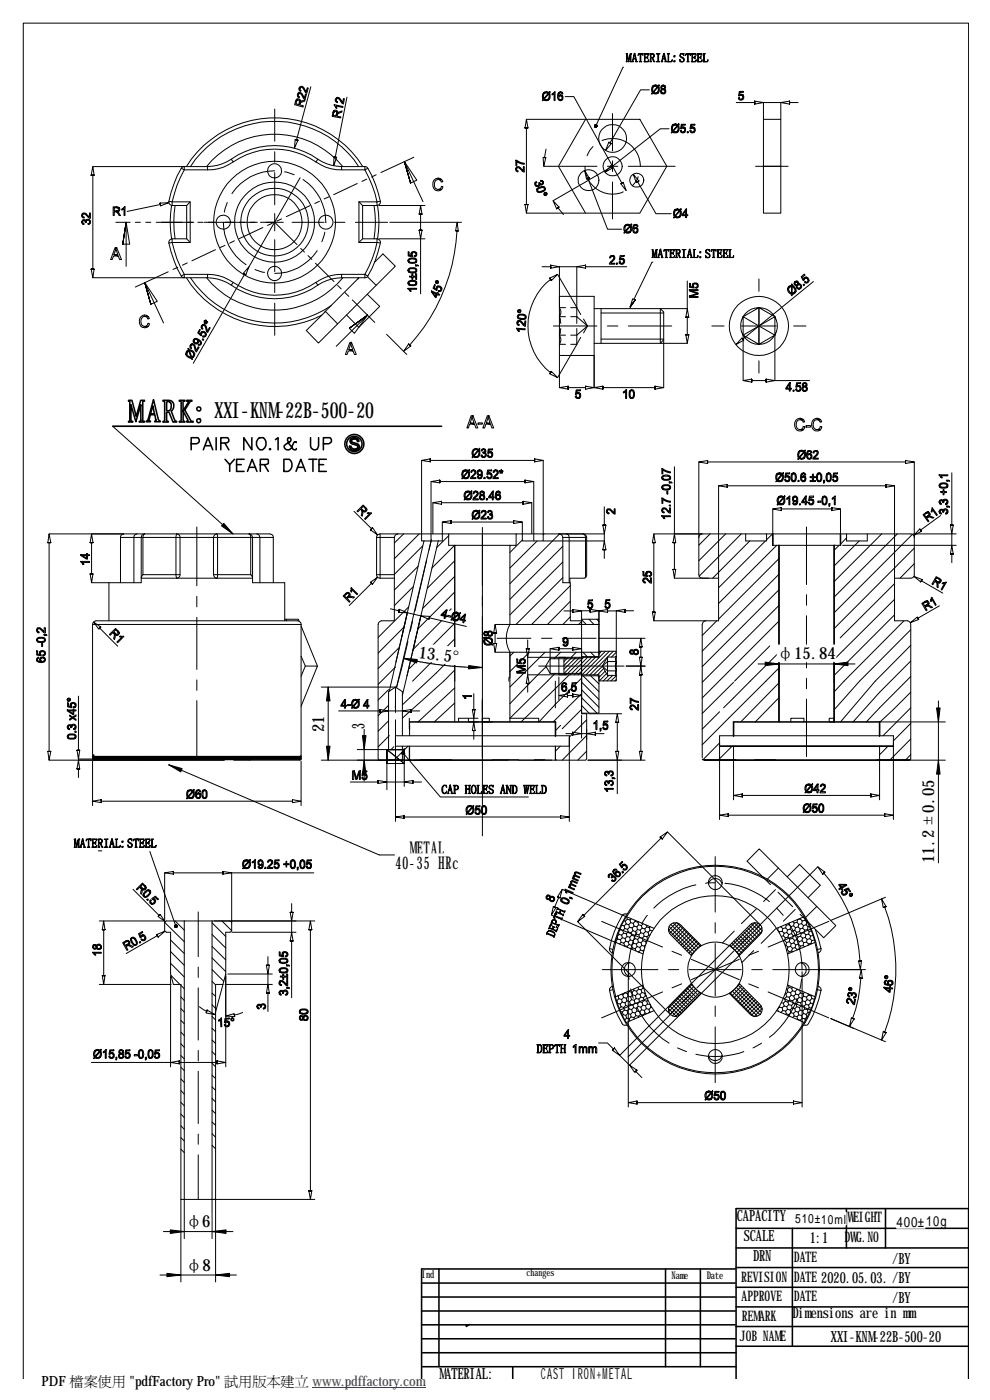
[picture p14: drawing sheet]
<svg xmlns="http://www.w3.org/2000/svg" width="297mm" height="420mm" viewBox="0 0 297 420" stroke-linecap="round" stroke-linejoin="round" font-family="sans-serif">
<defs><g id="words">
<text font-size="6.7" x="64.4" y="125.6">XXI-KNM-22B-500-20</text>
<g font-size="5.3">
<text x="109.3" y="218.7" transform="rotate(-90 109.3 218.7)">3</text>
<text x="122.9" y="256.2">METAL</text>
<text x="118.6" y="260.8">40-35 HRc</text>
</g>
<g font-size="5">
<text x="125.5" y="197.5" transform="rotate(7 125.5 197.5)">13.5°</text>
<text x="233.2" y="197.9">φ15.84</text>
<text x="97.3" y="219.7" transform="rotate(-90 97.3 219.7)">21</text>
<text x="280.3" y="259" transform="rotate(-90 280.3 259)">11.2±0.05</text>
<text x="55.7" y="368.3">φ6</text>
<text x="55.7" y="381.3">φ8</text>
</g>
<g font-size="4.6">
<text x="221.1" y="366.6">CAPACITY</text>
<text x="223.1" y="372.5">SCALE</text>
<text x="243" y="373.2">1:1</text>
<text x="225.9" y="378.4">DRN</text>
<text x="267.7" y="379.2">/BY</text>
<text x="246.4" y="385.1">2020.05.03.</text>
<text x="267.7" y="385.1">/BY</text>
<text x="237.7" y="395.5">Dimensions are in mm</text>
<text x="267.7" y="391">/BY</text>
<text x="249.3" y="402.8">XXI-KNM-22B-500-20</text>
<text x="131.7" y="413.7">MATERIAL:</text>
<text x="162.3" y="413.7">CAST IRON+METAL</text>
</g>
<g font-size="4.4">
<text x="254.3" y="366.8">WEIGHT</text>
<text x="253.4" y="372.8">DWG.NO</text>
<text x="238.2" y="378.7">DATE</text>
<text x="222.4" y="384.6">REVISION</text>
<text x="238.2" y="384.6">DATE</text>
<text x="222.5" y="390.5">APPROVE</text>
<text x="238.2" y="390.5">DATE</text>
<text x="222.6" y="396.4">REMARK</text>
<text x="222" y="402.3">JOB NAME</text>
</g>
<g font-size="4.2">
<text x="269" y="368.2">400±</text>
<text x="277.9" y="367.9">10g</text>
<text x="12.5" y="415.8">PDF 檔 &quot;pdfFactory Pro&quot; 試建</text>
<text x="25.1" y="415.8">案</text>
<text x="29.3" y="415.8">使</text>
<text x="33.6" y="415.8">用</text>
<text x="71.5" y="415.8">用 立</text>
<text x="75.7" y="415.8">版 www.pdffactory.com</text>
<text x="80" y="415.8">本</text>
</g>
<text font-size="3.9" x="238.6" y="367.1">510±</text>
<text font-size="3.8" x="246.4" y="367.2">10ml</text>
<g font-size="3.2">
<text x="126.6" y="383.6">Ind</text>
<text x="201.5" y="383.9">Name</text>
<text x="212" y="384">Date</text>
</g>
<text font-size="3" x="157.9" y="383.1">changes</text>
</g></defs>
<g fill="none" stroke="#000" stroke-width=".47">
<path d="M46.1 119.9l1.4 5.9 .6 .8h-1.7l.4-.4-.4-1.7h-1.3l-.4 1.6 .4 .5h-1.2v-.2a.72 .72 0 0 0 .6-.9zM33.8 127.9h98.7M38.6 120.1h1l1.3 4.9 1.3-4.9h1.1v.3h-.4l-.1 .2v5.5l.5 .6h-1.5l.4-.6v-4.6l-1.4 5.1-1.5-5.1v4.5l.1 .4h.4v.3h-1.2l.3-.6v-5.5l-.3-.2zM45.8 121.8l.6 2.4h-1.2zM48.9 120.1a3.1 3.1 0 0 1 2.9 .5 2.03 2.03 0 0 1-.4 2.8l.8 2.2a.76 .76 0 0 0 .8 .8v.3h-1.1l-1.2-3h-.5l-.2 .1v2.3l.5 .6h-1.6l.5-.6v-5.4l-.1-.3h-.4zM50 120.6h.8a1.68 1.68 0 0 1-.1 2.7h-.6l-.1-.2zM53.8 120.1h1.7v.3h-.5l-.1 .3v2.6l1.6-2.7v-.2h-.5v-.3h1.6v.3h-.3a2.24 2.24 0 0 0-1.2 1.6l-.6 1.1 1.5 2.7a.73 .73 0 0 0 1 .6v.3h-2v-.3h.4v-.3l-1.5-2.7v2.6l.6 .7h-1.7l.6-.6v-5.4l-.2-.3h-.4zM57.4 133.2h1.6a1.02 1.02 0 0 0 .6-1.6l-.2-.2h-2v3.6M61 135l1.4-3.6 1.4 3.6M61.6 133.8h1.6M64.9 131.4v3.6M66.3 133l2-.2a.81 .81 0 0 0 0-1.4h-2v3.6"/>
<path d="M67.5 133l1.2 2M67.5 137.8l1.4 1.6 1.5-1.6M68.9 139.4v2.1M71 139.4h1.4M73.2 137.8h-2.2v3.7h2.2M75.6 131.4v3.6l-2.4-3.6v3.6M77.8 131.4h1.2a2.21 2.21 0 0 1-.2 3.6 1.65 1.65 0 0 1-1.8-1.4 2.54 2.54 0 0 1 .8-2.2zM78.1 139.4h1.6l.6-.2 .2-.1v-1.1l-.2-.2h-2.2v3.7M79.3 139.4l1.2 2.1M81 134.6l-.2 .2 .2 .2 .2-.2M82.6 132l.8-.6v3.6M85.2 137.8h1.2a1.79 1.79 0 0 1 1 2.7l-1 1h-1.2z"/>
<path d="M88.9 132.8v-.2h-.6l-.6 1.2a1.23 1.23 0 0 1-1.2 1.3 1.23 1.23 0 0 1-1.2-1.3l1.8-1.2 .2-.8-.2-.4h-.6a1.51 1.51 0 0 0 .2 1.8l1.2 1.6 .8 .2 .2-.4M92.7 137.8h2.4M93.2 131.4v2.4a1.21 1.21 0 0 0 1.2 1.2 1.21 1.21 0 0 0 1.2-1.2v-2.4M93.9 137.8v3.7M95.7 139.4h1.4M97 133.2h1.6a1.02 1.02 0 0 0 .6-1.6l-.2-.2h-2v3.6M97.9 137.8h-2.2v3.7h2.2M105.4 131.6a1.47 1.47 0 0 1 2.3 .9h-.5a.85 .85 0 0 0-.9-.8 .85 .85 0 0 0-.8 .9l.4 .2a1.57 1.57 0 0 1 1.9 1.6l-.7 .6a1.82 1.82 0 0 1-1.8-.1l-.4-1h.4a1.01 1.01 0 0 0 1 .9 1.01 1.01 0 0 0 1-.9l-.7-.4a1.29 1.29 0 0 1-1.4-1.6zM74.3 141.5l1.3-3.7 1.5 3.7M74.8 140.3h1.9M88.8 141.5l1.5-3.7 1.4 3.7M89.2 140.3h1.9"/>
<path d="M231.9 160.2v3.5M233.7 163.7v52.9M250.3 163.7v53M252.2 160.2v3.5M122.9 216.7h43.8v4.2M27.8 227.1h62.5M28.1 226.6v1.2h62.1v-1M211.2 228.1h61.6M215.9 223.9h52.2M220.1 220.9v-4.2h43.8v4.2M220.9 374.5h69.7M220.9 368.6h69.7"/>
<path d="M237.7 368.6v35.4M254 362.7v11.8M265.7 362.7v11.8M126.5 397.6h94.1M126.5 393.4h94.1M126.5 389.3h94.1M126.5 385.1h94.1M131.7 380.8v29.4M199.7 380.8v29.4M210.1 380.8v29.4M220.6 380.8h-94.1v33.1M220.9 380.4h69.7"/>
<path d="M220.9 386.3h69.7M220.9 392.2h69.7M220.9 398.1h69.7M126.5 401.8h94.1M126.7 410.2h94.2M126.7 406h94.2M153.8 410.2v3.7M220.9 413.9v-51.2h69.7v51.2M220.9 404h69.7"/>
<circle cx="59.6" cy="126.3" r=".61"/>
<circle cx="59.6" cy="122.7" r=".6"/>
<circle cx="106.3" cy="133.2" r="2.31"/>
<circle cx="106.3" cy="133.2" r="2.86"/>
</g>
<g fill="#fff" stroke="#fff" stroke-width=".3">
<path d="M269 364.4h8.5v4.2h-8.5z" fill-rule="evenodd"/>
<path d="M162.3 409.8h27.4v4.1h-27.4z" fill-rule="evenodd"/>
<path d="M246.4 381.1h20.3v4.6h-20.3z" fill-rule="evenodd"/>
<path d="M122.9 251.7h10.4v5.3h-10.4z" fill-rule="evenodd"/>
<path d="M118.6 256.2h19v5.3h-19z" fill-rule="evenodd"/>
<path d="M104.7 216.9h5.3v1.8h-5.3z" fill-rule="evenodd"/>
<path d="M92.8 214.7h5v5h-5z" fill-rule="evenodd"/>
<path d="M126 193.1l14.9 1.8-.6 5-14.9-1.8z" fill-rule="evenodd"/>
<path d="M249.3 398.8h33.1v4.6h-33.1z" fill-rule="evenodd"/>
<path d="M55.7 364h7.5v5h-7.5z" fill-rule="evenodd"/>
<path d="M55.7 377h7.5v5h-7.5z" fill-rule="evenodd"/>
<path d="M64.4 119.8h47.9v6.7h-47.9z" fill-rule="evenodd"/>
<path d="M275.9 233.9h5v25.1h-5z" fill-rule="evenodd"/>
<path d="M233.2 193.6h17.6v5h-17.6z" fill-rule="evenodd"/>
<path d="M238.6 363.7h7.6v3.8h-7.6z" fill-rule="evenodd"/>
<path d="M246.4 363.9h7.5v3.7h-7.5z" fill-rule="evenodd"/>
</g>
<g fill="#000" stroke="#000" stroke-width=".3">
<path d="M67.1 157.1l2.8 3.1-3.4-2.4z" fill-rule="evenodd"/>
<path d="M121 197.6l4.2 .3-.2 1.1z" fill-rule="evenodd"/>
<path d="M140.6 199.7l4.1 .6-4.2 .4z" fill-rule="evenodd"/>
<path d="M229.6 198.7l4.1 .6-4.1 .5z" fill-rule="evenodd"/>
<path d="M250.3 199.3l4.1-.6v1.1z" fill-rule="evenodd"/>
<path d="M98.5 206.2l.5 4.2h-1z" fill-rule="evenodd"/>
<path d="M281 212.5h1.1l-.5 4.2z" fill-rule="evenodd"/>
<path d="M50.6 229.5l4.1 1.2-.5 .9z" fill-rule="evenodd"/>
<path d="M59.1 227.1v.7h31.1v-.7zM28.1 227.1v.7h31v-.7z" fill-rule="evenodd"/>
<path d="M98 223.9h1l-.5 4.2z" fill-rule="evenodd"/>
<path d="M108.8 220.8h1l-.5 4.2z" fill-rule="evenodd"/>
<path d="M109.3 228.1l.5 4.2h-1z" fill-rule="evenodd"/>
<path d="M281.6 228.1l.5 4.2h-1.1z" fill-rule="evenodd"/>
<path d="M51.1 369.1l4.2 .5-4.2 .6z" fill-rule="evenodd"/>
<path d="M63.6 369.6l4.2-.5v1.1z" fill-rule="evenodd"/>
<path d="M50.1 382.1l4.2 .6-4.2 .5z" fill-rule="evenodd"/>
<path d="M64.7 382.7l4.2-.6v1.1z" fill-rule="evenodd"/>
<path d="M139.7 397.8l1.4-.4-1.2 .8z" fill-rule="evenodd"/>
</g>
<g fill="none" stroke="#000" stroke-width=".3">
<path d="M187.8 16.1h.4l.4 1.8-.1 .6-.4-2zM188 16.3v2.1l.2 .1h-.4l.2-.1zM189.1 16.1l.4 .1-.4 .3-.6 2zM189.1 16.5l.2-.2v2.1l.2 .1h-.6l.2-.1zM190.3 16.1l-.2 1.4 .6 .2h-.6l-.2 .5 .2 .3h-.5zM190.3 16.1l.2-.1 .5 2.3 .3 .2h-.6l.1-.1-.1-.7-.6-.2h.6zM191.6 16.1h1.3l-1.1 .1-.4 .4zM192 16.2h.4h-.1v2.2l.3 .1h-.8l.3-.1zM192 16.2l.9-.1v.5l-.3-.4zM193.2 18.5h1l.5-.5-.1 .5zM193.2 16.1h1.3l.2 .5-.3-.4zM193.3 16.2h.8h-.6v1l.5 .1h-.5l.2 1.2h-.4z"/>
<path d="M193.5 17.2h.6l.3-.4v.9l-.2-.3zM194.9 16.1l1.3 .1 .1 .7-.2 .3h-.3l.3-.3-.1-.6zM195 16.2h.6l-.3 .1v.9h.7l-.7 .1v1.1l.2 .1h-.6l.3-.1zM195.6 17.3h.3l.6 1.2h-.4zM196.9 16.1h1.1l-.4 .1v2.2l.4 .1h-1.1l.5-.1v-2.2zM199.1 16.1l-.3 1.4 .6 .2h-.6l-.1 .7 .2 .1h-.5zM199.1 16.1l.2-.1 .7 2.5h-.6l.2-.1-.2-.7-.6-.2h.6zM200.2 18.5h1.1l.5-.5-.2 .5zM200.2 16.1h.7l-.3 .2 .1 2.2h-.3v-2.2zM202.1 18.2h.4v.4h-.4zM202.1 16.7h.4v.4h-.4zM203.9 17.9l.6 .6-.5 .1z"/>
<path d="M204.1 16.2l.8-.1-.6 .1-.1 .6 1.1 .9-.1 .7-.7 .2-.2-.1h.6l.2-.3v-.4l-.3-.3a.86 .86 0 0 1-.7-1.3zM204.5 18.5h.1M204.6 16.2h.4zM204.8 16.2l.4-.2v.7zM205.8 16.1h1.3l-1.1 .1-.3 .4zM206.2 16.2h.5h-.2v2.2l.3 .1h-.7l.2-.1zM206.2 16.2l.9-.1 .1 .5-.4-.4zM207.4 18.5h1l.5-.5-.1 .5zM207.4 16.1h1.3l.2 .5-.3-.4zM207.5 16.2h.8h-.5v1l.4 .1h-.4l.1 1.2h-.3zM207.8 17.2h.6l.2-.4v.9l-.2-.3zM209.2 18.5h1l.5-.5-.1 .5z"/>
<path d="M209.2 16.1h1.3l.1 .5-.5-.4zM209.2 16.2h.9h-.6v1l.5 .1h-.5l.2 1.2h-.4zM209.5 17.2h.6l.2-.4v.9l-.2-.4zM210.9 18.5h1.1l.5-.5-.2 .5zM210.9 16.1h.7l-.3 .1 .2 2.3h-.4v-2.3zM82.4 32.7v9.7M88.8 30l.3-.2-.3 1.4 .8 .2 .4-1.4-.1 1.5 1.1 .3-.1 .3-2.5-.7zM89.2 29.7h.5l.3 .2-.2 .8v-.5l-.3-.2-.5 .4zM89.5 27.9l.1-.1-.1 .9 .4 .3-.2 .3-.5-.4zM89.6 27.8l.4-.1 .6 .3 .7 1.3 .4-1.1 .2 .1-.4 1.6-1.3-1.7-.5-.1-.2 .3zM89.9 26.1l.3-.1-.2 .9 .3 .2-.1 .3-.5-.4zM90.1 30.6l1.4-.6-.1 .4-1.2 .4-.2 .3z"/>
<path d="M90.2 26l.7 .1 .9 1.4 .4-1.2 .3 .1-.4 1.6-.4-.2-.3-.5a1.27 1.27 0 0 0-1.2-1.1l-.2 .3zM93.3 26l-4.3 16M100 33.3l.2-.2-.2 1.5 .8 .2 .3-1.5 .2 .3-.2 1.2 1.2 .3-.1 .3-2.5-.5zM100.2 33.1h.6l.3 .2-.3 1.5 .2-1.1-.6-.3-.3 .5zM100.3 31.4l2.6 .6v.3l-2.1-.5-.1 .5zM100.7 29.6l.3-.3-.1 .9 .4 .3-.1 .3-.6-.6zM100.8 31.8l.3 .8-.4-.3zM101 29.3l.9 .1 .9 1.4 .2-1.2h.3l-.3 1.6-.5-.3-.8-1.2-.6-.1-.2 .3zM101.4 33.8l1.2-.5v.4l-.9 .3-.5 .5zM104.1 29.2l-3.5 18M157.9 35.8l.5 2.6h-.9h.9h-.9zM157.9 35.8h17.7"/>
<path d="M157.9 38.4v23M163.1 27.8h.9l-.8 .4v1.3l-.3 .1-.2-.7zM163.2 29.9h1.5a1.32 1.32 0 0 1-1.5 0zM163.2 27.7l.9-.2 .5 .3zM164 27.8h.6l.3-.4 .2 .2-.2 .6h-.3l-1.2 1.5 .4 .2h-.6l-.3 .4-.2-.2 .3-.3-.1-.2 .3-.1 1.3-1.5zM164.6 28.2l.4 .1v1.2l-.3 .4h-.7l.4-.1 .3-.5zM165.6 28.2l.6-.1-.5 .4zM166.3 27.6h.2v2.6h-.3v-2.1h-.4zM167.6 27.8h.5l-.2 .1-.3 .5v.4h.3l-.2 .3v.6l.3 .2h.7a.85 .85 0 0 1-.9 .2 .85 .85 0 0 1-.5-.7v-1zM167.6 27.8a.74 .74 0 0 1 .8-.2 .74 .74 0 0 1 .5 .6h-.3l-.3-.4zM167.7 28.6l.6-.2 .4 .3-1.1 .1zM168.1 28.7l.8 .2-.2 1h-.5l.4-.2v-.6z"/>
<path d="M169.6 29h2.6l14.4 25.9M175.7 35.8h16.3l8.1 14.1-8.1 14.1h-16.3l-8.1-14.1zM178.4 37.6l.2-.2-.2 .2 .2-.2 .2 .4zM178.4 37.6v.3v-.3l.4 .2-.4 .1zM178.4 37.9l.2 .3-.2-.3 .4-.1-.2 .4zM178.6 37.4h.3h-.3h.3l-.1 .4zM178.8 37.8l.1 .4h-.3h.3h-.3zM178.8 37.8l.3 .1-.2 .3 .2-.3-.2 .3zM178.8 37.8l.3-.2v.3v-.3v.3zM178.9 37.4l.2 .2-.2-.2 .2 .2-.3 .2zM183.8 34.1v11.2M186.8 20.2h.1"/>
<path d="M186.8 20.4l-7.9 17M194.8 27h-2.6l-9.2 15.9M195.9 25.8h.8l-.8 .4 .1 1.3-.4 .1-.1-.8zM195.9 27.9h1.6l-.6 .3h-.7zM195.9 25.8l.8-.3 .7 .3zM196.7 25.8h.7l.3-.3 .2 .1-.3 .4 .1 .2h-.3l-1.3 1.5 .4 .2h-.6l-.3 .4-.1-.1 .2-.4-.1-.2 .4-.1 1.2-1.5zM197.4 26.2l.4 .2v1l-.3 .5h-.6l.6-.6zM198.4 25.7l.8-.2 .4 .3h-.8l-.3 .4 .3 .4 .7 .1h-.2l.3 .2-1 .1-.1 .7 .5 .3h-.6a.88 .88 0 0 1 .2-1.3l-.4-.3zM199 25.8h.6l.1 .6-.2 .3-.5-.1 .4-.3-.1-.3zM199.1 26.9l.6 .2a.82 .82 0 0 1-.2 .9 .82 .82 0 0 1-.9 .2l-.2-.2h.6l.4-.3v-.6zM200.7 38.7h-2.6l-14.5 11.3M201.8 37.5h.8h-.3l-.5 .4 .1 1.3h-.4v-1z"/>
<path d="M201.8 37.5a1.12 1.12 0 0 1 1.5 0zM201.8 39.6h1.6l-.7 .3zM202.7 37.5h.7l.2-.4 .2 .2-.2 .5-.3 .1-1.2 1.5 .4 .2h-.7l-.3 .4-.1-.2 .3-.4-.2-.2h.4l1.3-1.5zM203.3 37.9a.51 .51 0 0 1 .5 .2 .51 .51 0 0 1 0 .6l-.4 .9h-.7l.7-.6zM204.1 39.1h.3l.1 .4 1 .2-1 .1zM204.4 37.3h1.2v.3h-1l-.1 .7 1 .1-1.3 .2zM204.5 38.3l.3-.2 .7 .2zM204.9 38.4l.8 .1v.7l-.2 .4h-.4l.3-.2v-.6l-.1-.3zM206.2 39.5h.3v.3h-.3zM207 39.1h.3l.3 .5h.8l-.3 .2h-.7zM207.3 37.3h1.2v.3h-1l-.1 .7 1 .1-1.4 .2zM207.5 38.2l.5-.1 .3 .2h-.9z"/>
<path d="M207.8 38.4h.6l.2 .4-.2 .7-.4 .1a.65 .65 0 0 0 .3-.7 .65 .65 0 0 0-.5-.5zM220.9 30.8h5.5M221.5 29.3h.3l.4 .5 .7 .1-1 .1zM221.8 27.4h1.3v.3h-1l-.1 .7 1 .1-1.4 .3zM222 28.4l.4-.1 .5 .2zM222.3 28.6l.7-.1 .1 .3v.7l-.2 .3h-.4l.3-.4v-.5zM226.4 30.4v.8v-.8l2.7 .4-2.7 .4zM229.1 35.8h5.2v14.1h-5.2zM229.1 35.7v-4.9h5.2v4.9M234.3 30.8l2.6-.4v.8v-.8v.8zM236.9 30.8h2.6M27.9 50l.3 2.6h-.9h.9h-.9z"/>
<path d="M27.9 50h27.3M27.9 52.6v28.2M54.4 50.5a35.1 35.1 0 0 0-3.7 9.9M54.4 50.5l.9 .5M55.3 50l-.7 .2-.2 .3M55.3 51a33.7 33.7 0 0 0-3.7 9.6h5.5v12.2h-5.5a32.8 32.8 0 0 0 3.7 9.5l-.9 .5M55.3 50h7M55.3 50v1M55.3 51h7M55.9 50a31.2 31.2 0 0 1 52.9 0M57.1 50a30.2 30.2 0 0 1 50.5 0M62 50a26.4 26.4 0 0 1 40.9 0"/>
<path d="M62.3 50v1M69.4 47.8a22.6 22.6 0 0 1 26 0M69.4 47.8a13.4 13.4 0 0 1-7.1 2.2M69.4 47.8l.6 .8a21.9 21.9 0 0 1 24.8 0M70 48.6a12.6 12.6 0 0 1-7.7 2.4M82.4 51.3a15.1 15.1 0 0 0-12.8 6.8M82.4 45.6v3.1M82.4 51.8v9.7M85.4 51.6l2.9 .9M88.6 41.9l.8 .2-.8-.2 .8 .2-1.1 2.3zM90 53.3l-15.3 26.8M90.9 53.9a15.2 15.2 0 0 1 6.8 12.8h.1"/>
<path d="M94.8 48.6a12.6 12.6 0 0 0 7.7 2.4M95.4 47.8a13.4 13.4 0 0 0 7.1 2.2M95.4 47.8l-.6 .8M98.7 59.1l-1.4 .6M100.2 47.1l.8 .1-.8-.1 .8 .1-.9 2.5zM102.5 50v1h7v-1M102.5 50h7M107.2 55.1l-7.1 3.3M109.5 50l.7 .2 .2 .3M110 53.8l-1.4 .6M110.4 50.5a33.6 33.6 0 0 1 3.7 9.9M110.4 50.5l-.9 .5a33.7 33.7 0 0 1 3.6 9.6l1-.2"/>
<path d="M112.9 52.5l-1.4 .6M121.3 48.5l1.9 6.4-1.9-6.4 3.8 5.6-1.9 .8zM121.3 48.5l5.6 12M124.2 47.2l-9.9 4.6M130.2 54.1l.3-.3a1.41 1.41 0 0 1 2 .1h-1.4l-.7 .8-.1 1.1 .4 .8 .6 .3h1.2l-1.2 .4a1.52 1.52 0 0 1-1.4-1.6v-1.1zM131.5 56.9l.7-.4 .3-.6 .4 .1-.4 .9zM131.7 53.9h.8l.3 .6-.4 .2-.2-.5zM154.8 48.1l1.5 .7 1 .2v.3l-1.1-.2-1.1-.7v1.3h-.3zM155 50.2v.8l.4 .3v.3a.78 .78 0 0 1-.6-1.3zM155.1 50.1h.8l1.1 1.1v-1.2h.3v1.6l-.7-.2-.9-1-.5-.1-.2 .3zM160.5 54.8l.5 .9 .6-.2 .2-.4 .1 .5-.1 .3h-1l-.3-.4zM160.7 54.6l.2-.1 .2 .2-.3 .2-.1 .5z"/>
<path d="M161.1 56.7l.2 .5a1.05 1.05 0 0 0 1.5 0l.6-.3-.2-.9 .3 .3 .2 .6-.3 .4-1.1 .4h-1l-.3-.4zM161.2 56.6l1.4-.6h.6l.2 .6a1.55 1.55 0 0 0-2.1 .4v.2zM161.6 54.8h.3l.2 .6-.2 .2zM161.9 54.8a.45 .45 0 0 0 .5 .4 .45 .45 0 0 0 .4-.4l-.2-.6 .5 .5v.4l-.6 .4-.4-.1zM162.2 54.1l.4 .1 .2 .5-.2-.2-.4-.1zM162.9 47.2l.8 .1-.8-.1 .8 .1-.5 2.6zM163.2 49.9h15.9M163.3 57.9l.6-.2 .1 .3h-.6v.6l-.2-.2zM163.8 44.7l-.4 2.6M163.9 57.7l.2 .7-.5 .3-.2-.4 .3 .2 .3-.2zM175.4 51.2l1.4 2.2-.8 .4 .8-.4-.8 .4zM175.5 49.9a8.2 8.2 0 0 0 11.5 7.7"/>
<path d="M176.4 53.6l5.9 15.2h4.2M176.5 54.1l-10.6 6.1M177.9 44l-.9 1-.9 1.7M180.6 42.2a8.3 8.3 0 0 1 11.6 7.7M182.2 49.9h3.2M182.7 42.7l.7 .4-.7-.4 .7 .4-1.7 2.1zM183.3 49.7l.6 .7-.6-.7 .6 .7-2.4 1.3zM183.8 49.9l-7.2 4.2M183.8 48.3v3.2M183.8 54.6v11.1M186.2 55.1l.8-.4-.8 .4 .8-.4 .9 2.5zM188.5 49.9h14.1"/>
<path d="M190 52.3l1.7 2-.8 .4 .8-.4-.8 .4zM191.3 54.5l5.5 9.6h4.6M191.5 53l-.2 .7-1.6 2.1M226.7 49.9h9.8M229.1 49.9v14.1h5.2v-14.1M24.6 64.1h.2v.8l.5 .3-.1 .2-.7-.4zM24.8 66.6l.1 .4 .3 .1v.3l-.4-.2zM24.8 64.1l.8-.1 1.2 1.1v-1.2h.3v1.6l-.4-.1-1.2-1.1h-.6l-.1 .3zM24.8 66l.6-.1 .3 .3-.1 .6-.3-.6-.5 .2v.8l-.3-.7zM25.7 66.2l.1-.2 .1 .8h-.3zM25.8 66l.9-.2 .3 .2 .2 .8-.3 .4v-.6a.53 .53 0 0 0-.4-.5 .53 .53 0 0 0-.5 .2l-.1 .3zM26.4 67.1l.5-.3-.1 .6h-.4z"/>
<path d="M34 62.1h1.1l.7 .2-1.5 .1v.8h1.5l-.4 .3h-1.1v1.2h-.3zM34.5 74.3h.5l-.8 2.1 1.3 .4h-1.4l-.4 1.1h-.5zM34.7 63.5l.7 .1 .8 1.1h-.5l-.5-.9zM34.8 66.7h4.2M35 74.3l1.4 3.6h-.5l-.4-1.1-1.3-.4h1.1l-.5-1.6zM35.1 62.4h.8v.8h-.8l.5-.3v-.3zM36.5 62.7h.7l-.7 .4zM37.3 62.1h.2v2.6h-.3v-2h-.5zM37.8 66.7l-1 6.6 1-6.6 1.1 6.6h-2.1zM37.8 66.7v13.2M40.6 66.7h1.5M43.7 66.7h1.6"/>
<path d="M46.9 66.7h11.2M48 61l.2 .8-.2-.8 2.7-.2-2.5 1zM48.1 61.4l-10 2.1M50.7 60.4a1.04 1.04 0 0 0 .9 1.3M50.7 72.9a35.1 35.1 0 0 0 3.7 9.9M50.7 60.4l.9 .2v1.1M51.5 61.7a29.7 29.7 0 0 0 0 10M51.6 71.7a1.04 1.04 0 0 0-.9 1.2M51.6 71.7h4.4l1.1 1.1M51.6 71.7v1.1l-.9 .1M52.5 61.7a32.9 32.9 0 0 0 0 10M56 61.7v10"/>
<path d="M56.2 78.9l-1.5 .7M57.1 60.6l-1.1 1.1h-4.4M59.4 66.7h1.5M61.3 66.7h15.9M64.6 74.9l-7 3.4M67 66.7a14.9 14.9 0 0 0 6.8 12.8M67.5 73.7l-1.5 .6M68.2 60.8l-.9 2.9M70.3 72.3l-1.4 .7M78.1 66.7h4.3l6.7 6.7M78.9 68.3l-7.1 3.3M81.7 67l-1.4 .6"/>
<path d="M82.4 64.1v2.6h-2.6M82.4 66.7h.1M82.4 71.9v9.6M84.5 65.7l-1.4 .6M85 66.7h-2.6v2.6M87.6 66.7h9.6M90.2 74.5l1.2 1.1M92.4 76.7l1.2 1.2M93 61.7l-7.1 3.3M94.7 79l5.5 5.5M95.2 75.2a15.4 15.4 0 0 1-12.8 6.8M95.8 60.4l-1.4 .7"/>
<path d="M97.5 69.7l-.9 2.9M100.4 66.7h3.1M106.6 66.7h9.7M107.7 60.6l1.1 1.1h4.3M107.7 60.6h5.4v1.1M107.7 72.8h5.4a32.8 32.8 0 0 1-3.6 9.5l.9 .5M107.7 60.6v12.2M108.8 61.7v10M112.2 61.7a29.7 29.7 0 0 1 0 10M112.4 78.7l2.5-2.5 3.7 3.7-5.7 5.7-2.6-2.5M113.1 71.7a1.1 1.1 0 0 1 1 1.2M113.1 71.7h-4.3l-1.1 1.1"/>
<path d="M113.1 71.7v1.1l1 .1M113.3 61.7a29.7 29.7 0 0 1 0 10M113.7 61.7h13.8M113.7 71.7h13.8M114.1 72.9a33.6 33.6 0 0 1-3.7 9.9M114.1 60.4a1.1 1.1 0 0 1-1 1.3M117 66.7h21.5M122.5 75.6h.3v1l.7 .1v-1l.3 1.4-1.3-.3zM122.5 77.9l.8-.5h.9l.8 .4 .1 .6-.3 .4-.1-.9-1.3-.2-.6 .2-.1 .9-.3-.4zM122.7 78.3l.1 .3 .6 .1h1.1l.3-.4v.5l-.6 .2h-1.2l-.3-.2zM123.5 75.8v.9l-.2-.3zM123.6 75.6l.9-.1 .3 .2v.5l-.3-.4h-.6l-.3 .5z"/>
<path d="M124.7 79.5h.6l.3 .3-.6-.1v.2h-.3zM124.8 75.7l.2 1-.6 .4-.1-.3 .5-.4zM125.8 69.1h.8h-.8h.8l-.4 2.6zM126.2 61.7l.4 2.6h-.8h.8h-.8zM126.2 64.3v4.8M126.2 71.7v16.5M137.1 69.3a55.6 55.6 0 0 1-14.2 34.2M137.2 66.7l.3 2.6h-.8h.8h-.8zM157.5 61.4h.9h-.9h.9l-.5 2.6zM157.9 64h17.7M165.2 79.6v.9v-.9l2.7 .5-2.7 .4zM165.9 60.2l1.8 1.9-.7 .6 .7-.6-.7 .6z"/>
<path d="M167.4 62.4l1.7 2M183.1 76.8l.9-.1 .3 .2-.9 .1-.2 .4h-.3zM183.8 76.9h.5l.2 .6-1.2 1.5h1.2v.3h-1.7l.3-.7 1-1v-.5zM185 78.9h.3v.4h-.3zM185.8 78.6h.3l.3 .4h.8l-.3 .3h-.7l-.4-.3zM186.1 76.7h1.2v.3h-.9l-.3 .7 1.1 .1-1.4 .2zM186.1 77.7l.3-.1 .8 .1zM186.6 77.9h.7l.1 .8-.2 .3h-.5l.3-.4a.51 .51 0 0 0-.4-.7zM187.4 67.8l.9-.2-.7 .4v1.3h-.3l-.1-.3zM187.6 67.6l.5-.3 .7 .1 .3 .2zM187.6 69.7h1.5l-.4 .3h-.7zM188.6 67.6h.5l.3-.4 .2 .2-.2 .5-.3 .1-1.3 1.5 1.3 .2h-1.5l-.3 .3-.1-.1 .3-.3-.2-.3h.3l1.3-1.5z"/>
<path d="M189.1 68l.4 .1v1l-.4 .6h-.8l.5-.1 .4-.6zM190 67.7l.7-.1-.3 .1-.3 .9h.3l-.2 .2 .2 .9h.9l-.3 .3h-.6l-.4-.3-.2-.5zM190.3 68.4l.5-.2 .5 .3-1.2 .1zM190.3 67.4h.7l.4 .5-.3 .1-.3-.4h-.7zM190.7 68.5l.7 .2-.1 1h-.6l.4-.3v-.5zM195.6 78.7h.1M195.6 74.9h.3l.4 2.4zM195.6 78.8l-5.4 11M195.7 75.1l.1 2.1 .2 .1h-.4l.1-.2zM196.8 74.9h.4l-.4 .3-.5 2.1zM196.8 75.2l.3-.1v2.1l.1 .1h-.6h.2zM198.1 74.9l-.3 1.4 .6 .1h-.6l-.1 .8 .1 .1h-.5z"/>
<path d="M198.1 74.9l.1-.1 .8 2.5h-.6h.1l-.1-.9-.6-.1h.6zM199.3 74.9h1.3h-1.1l-.4 .5zM199.7 74.9h.5h-.2v2.3l.3 .1h-.7l.2-.1zM199.7 74.9h.9l.1 .5-.3-.5zM200.9 77.3l1.2-.1 .3-.4-.1 .5zM200.9 74.9h1.4l.1 .5-.5-.5zM201 74.9h.8l-.5 .2v.8l.5 .2h-.5l.2 1.2h-.4zM201.3 75.9h.5l.3-.3v.8l-.3-.3zM202.4 62.9h.8l-.8 .6 .2 1.2a.53 .53 0 0 1-.6-.3 .53 .53 0 0 1 .1-.6zM202.5 65.1l1.5 .1-1 .2zM202.5 62.9l.7-.2 .8 .2zM202.7 74.9h1.2l.2 .3-.2 .8h-.4l.4-.4-.1-.5z"/>
<path d="M202.7 74.9h.6l-.2 .1v1h.7l-.7 .1v1.1l.2 .1h-.6l.2-.1zM203.3 62.9h.7l.3-.2 .2 .1-.3 .4 .1 .2h-.4l-1.2 1.5 .4 .2h-.6l-.3 .3-.1-.1 .3-.3-.2-.3h.4l1.2-1.5zM203.4 76.1h.2l.6 1.2h-.3zM203.9 63.4h.4l.1 1-.4 .7h-.5l.4-.3 .2-.6zM204.6 74.9h1.2l-.5 .2v2l.5 .2h-1.2h.5v-2.3zM205.8 62.7h.2l-1.1 1.7h1.5v.3h-.4v.6h-.3v-.6h-1.1zM206 62.7v1.7h-.3v-1.2zM206.8 74.9l-.2 1.4 .6 .1h-.7l-.1 .8 .2 .1h-.5zM206.8 74.9l.2-.1 .8 2.5h-.6v-.9l-.6-.1h.6zM208 77.3h1l.5-.5-.1 .5zM208 74.9h.6l-.2 .2 .1 2.2h-.3v-2.3zM209.9 77h.4v.4h-.4z"/>
<path d="M209.9 75.5h.4v.4h-.4zM211.6 76.7l.6 .6-.4 .1zM211.8 75.1l.9-.2h-.6a.69 .69 0 0 0-.1 .8 .69 .69 0 0 0 .7 .4l.3 .3a.71 .71 0 0 1-.8 1l-.2-.1a.61 .61 0 0 0 .7-.2 .61 .61 0 0 0 .1-.6l-1.1-.8zM212 77.3h.4zM212.3 74.9h.5zM212.5 74.9l.4-.1v.7zM213.5 74.9h1.3h-1.1l-.3 .5zM213.9 74.9h.5h-.2v2.3l.3 .1h-.7l.2-.1zM213.9 74.9h.9l.1 .5-.3-.5zM215.1 77.3l1.2-.1 .4-.4-.2 .5zM215.1 74.9h1.4l.1 .5-.4-.5zM215.2 74.9h.9l-.5 .2v.8l.3 .2h-.3v1.2h-.3z"/>
<path d="M215.6 75.9h.5l.2-.3v.8l-.2-.3zM216.9 77.3h1l.5-.5-.1 .5zM216.9 74.9h1.3l.2 .5-.5-.5zM217 74.9h.8l-.5 .1v.9l.4 .2h-.4l.1 1.2h-.4zM217.3 75.9h.5l.2-.3v.8l-.1-.3zM218.6 77.3h1.2l.4-.5-.2 .5zM218.6 74.9h.7l-.2 .2 .1 2.2h-.4l.1-2.3zM27.3 80.8h.9h-.9h.9l-.3 2.6zM27.9 83.4h27.3M42.2 95.2a1.55 1.55 0 0 1 2.3-.2h-1.5l-.7 1v.9l.4 .8 .6 .3h1.1a1.97 1.97 0 0 1-1.9 .1l-.4-.4-.3-.9 .1-1zM43.4 84.8l1.9 6.5-1.9-6.5 3.8 5.6-1.9 .9zM43.4 98l.8-.4 .2-.6 .4 .1-.4 .9z"/>
<path d="M43.4 84.8l5.7 12.1M43.6 95h.9l.3 .6-.4 .2-.2-.5zM50.5 81.6l-9.9 4.5M53.3 80.2l-1.4 .7M54.4 82.8l.2 .3 .7 .3M55.3 83.4h7M55.9 83.4a31.2 31.2 0 0 0 40.6 11.2M57.1 83.4a30.3 30.3 0 0 0 42.4 8.3M59.9 98.8l.2 .2-.5 .9 .6 .4 .6-.8-.5 1.3-1-.9zM60.5 99.6l.2-.1-.5 .8zM60.7 97.5l.3-.1-.4 .6 .3 .6-.2 .2-.4-.6zM60.8 99.4l1 .5-.2 .7-.2-.7-.6-.1-.3 .2z"/>
<path d="M61 97.4a1.36 1.36 0 0 1 1.1 1.6l.2 .3 .6-1 .2 .1-.8 1.4-.4-.5-.1-.6a.79 .79 0 0 0-1.1-.9zM61.3 96.8l.3-.2-.2 .5zM61.3 96.2l.4 .3-.1 .1-.4-.1zM61.7 96.1h.3l-.2 .4h.5v.2l-.6 .1-.3 .3zM61.8 96.7l.3 .3-.3 .2zM62 83.4a26.4 26.4 0 0 0 40.9 0M62.3 83.4a13.2 13.2 0 0 1 7.1 2.2M62.3 82.3a13.1 13.1 0 0 1 7.7 2.5M62.3 82.3h-7v1.1M62.3 82.3v1.1M69.4 85.6a22.6 22.6 0 0 0 26 0M70 84.8a21.9 21.9 0 0 0 24.8 0"/>
<path d="M70 84.8l-.6 .8M73.4 82.3l-15.4 26.7M74.7 80.1l-1 2.4-.7-.5 .7 .5-.7-.5zM76.5 80.9l2.9 .8M82.4 84.7v3.1M82.4 91v9.6M94.8 84.8l.6 .8M96.5 94.6l-4.6 4.6 3.6 3.8 5.8-5.8M97.6 93.5l-1.1 1.1M97.6 93.4l-.3 .4M101.3 85.6l1.1 1.1M102.5 83.4a13.2 13.2 0 0 0-7.1 2.2"/>
<path d="M102.5 83.4v-1.1h7v1.1M102.5 82.3a13.1 13.1 0 0 0-7.7 2.5M102.5 83.4h7M103.5 87.8l1.1 1.1M104.8 98.5l5.5-3.9-5.5 3.9 5.5-3.9-4 5.4zM105.7 90l6.7 6.8M107.6 83.4l-.2 .4M107.7 83.4l-10.1 10 3.7 3.8 11.6-11.6M110.2 88.3l3.7 3.6-6.2 6.4-3.7-3.8M110.3 94.6l-9.4 9.3M110.4 82.8l-.2 .3-.7 .3M122.4 86.5h2.6v.3h-2v.4z"/>
<path d="M122.5 84.5l.8-.3h1.4l.3 .3 .1 .6-.3 .4v-.7l-.2-.3h-1.2l-.7 .3v.7l-.3-.4zM122.5 80.7l.7-.4h1.2l.6 .5 .1 .6-.3 .3v-.6l-.3-.4-1.3-.1-.5 .4-.1 .7-.2-.4zM122.7 85l.1 .3 .6 .1h1.1l.3-.4v.5l-.6 .2h-1.2l-.3-.2zM122.7 81.1l.2 .4 .8 .2 .8-.2 .3-.3v.5l-.7 .3-1-.1-.4-.2zM123 86.8l.4 .7-.4-.2zM123.6 82.2h.3v.7h.7v.3h-.7v.7h-.3v-.7h-.7v-.3h.7zM124.7 82.2h.3v1.7h-.3zM129.5 87.3l1.1 1.7 .6-1.3 .3 .1-.1 .3 .6 .2-.2 .3-.6-.2-.4 1-1.4-1.8zM129.5 87.3l1.6 .7-.5 1 .3-.7-1-.5zM130.4 85.4l.2 .1-.3 .9 .6 .4 .5-.9-.3 1.3-1.2-.7zM130.7 84.4l.6-.2 .2 .3-.1 .3-.2-.4h-.2l-.3 .4zM130.8 84.5l.2 .4h.3l.2-.4v.5h-.7z"/>
<path d="M131 86.1l.3-.2-.4 .9zM131.4 85.9h.6l.5 .4-.2 .6-.1-.5-.4-.3h-.4l-.3 .3zM131.7 87.2h.4l.4-.8 .1 .5-.3 .5-.8 .1zM155 98.5l2.6 .2-.1 .3-2-.2-.1 .5zM155.2 96.5l.2-.2v.8l.4 .3-.1 .3-.5-.3zM155.4 94.5l.6-.2h1.2l.5 .3 .2 .7-.3 .4-.2-1-1.4-.1-.5 .3-.1 .6-.2-.3zM155.4 93.1l.7-.1v.4l-.4-.3-.3 .6zM155.4 96.2h.2a1.34 1.34 0 0 1 1.3 .7l.5 .6 .1-1.2h.3l-.2 1.7-.5-.3-1.1-1.2h-.4l-.2 .4zM155.5 98.8l.4 .6-.5-.1zM155.5 95l.2 .4 .6 .2h.9l.4-.4v.5l-.4 .2-1.5-.1-.3-.3zM155.5 93.3l.5 .3 .2-.6 .1 .6-.7 .2zM162.6 80.1h2.6"/>
<path d="M164.9 83.5l.5 .7-.5-.7 2.4-1.2-1.9 1.9zM165.2 83.9a17.8 17.8 0 0 0 0 27.9M166 97.8h13.1M167.3 82.3l5.8 9.9v-12.1h-5.2v26.6h10.4v-17.8h-10.4M167.9 95l.4 2.1M167.9 95h1.8M167.9 95l.2 1M168.1 99.8l-.2 .8a2.29 2.29 0 0 1 0 2.7h1.8M168.3 98.6l-.4 2h1.8M169.7 92.3h-1.8l.1 .4a2.09 2.09 0 0 1-.1 2.3M171.2 95h1.9l3.2 2.8-3.2 2.8v2.7M171.2 92.3h1.9"/>
<path d="M173.1 80.1l2.6-.5v.9v-.9v.9zM173.1 92.3v4.8M173.1 98.6v2h-1.9M173.1 92.3l1.1 2.1M175.1 95.8l1.2 2-1.2 2.1M175.7 80.1h12.3M178.3 92.6h19.8M180.3 93.9h18.8M180.3 92.6v10.4M182.2 97.8h3.2M188.5 97.8h13M189.8 89.7l.8 .3-1.5 2.2 1.5-2.2-1.5 2.2z"/>
<path d="M198.1 92.6l1 1v8.4l-1 1h-19.8M198.1 92.6v10.4M206.2 92.6l.5 2.6h-.9h.9h-.9zM206.2 84.3v8.3h-8M206.2 95.2v5.3M206.8 86.9l2.7 1v.3l-2.7-.9zM206.8 86.9h2.7v.3h-2.2zM206.8 88.8l2.7 .2v.3h-2.7zM206.8 88.8l2.2-.7 .5 .1-2.2 .8zM206.9 85h.3v1l.7 .1 .1-1 .3 1.3-1.4-.2zM207.8 85.3l.1-.1v.9zM208 85.1l1.1-.1 .2 .7-.3-.4-.6-.1-.4 .5z"/>
<path d="M209.3 85.1l.2 .4v.6l-.7 .4-.1-.3 .6-.4zM213.6 97.8h3.7M223 95v5.6a5.5 5.5 0 0 1 0-5.6zM223.6 94.1a5.3 5.3 0 0 1 4.1-1.8l-4.7 2.7zM227.7 92.3a5.5 5.5 0 0 1 4.8 2.7zM227.7 92.3v5.5l-4.7-2.8M227.7 92.6v5.2h-5.2M227.7 83.7v3.7M232.5 95a5.5 5.5 0 0 1 0 5.6zM232.5 95l-4.8 2.8 4.8 2.8M232.9 97.8h-5.2v5.2M236.3 86.7l.6-.6-.3 .8 .4 .7 .5 .3-.3 .3-.7-.7z"/>
<path d="M236.6 86l.9-.3-1.2 1zM237.5 85.3l.5 .5-.3 .2v2l.6-.2-.6 .5v.5l-.3-.1 .1-.4-.3-.1 .3-.3v-1.9h-.4l-.8 .7 1.2-1zM237.7 88.3l1.1-1-.4 .8zM237.7 86a.67 .67 0 0 1 1 .6l.1 .7-.5 .5a1.17 1.17 0 0 0-.6-1.8zM238.1 97.8h3.7M238.5 84.5l.6-.1-.5 .4 .2 .6h.3l.5-.4v.2h.3l-.6 .5a.52 .52 0 0 0 .1 .7 .52 .52 0 0 0 .6 0l-.4 .4-.3-.1-.2-.2-.2-.4 .1-.4h-.2a.61 .61 0 0 1-.5-.8zM238.7 84.7l.6-.3 .3 .6-.4 .4 .1-.6zM239.4 85.6l.5-.4a.82 .82 0 0 1 .6 1 .82 .82 0 0 1-.9 .6l.6-.8-.3-.6zM240.4 83.1l.9-.8 .3 .3-.8 .5 .3 .7 .8-.6-.9 1zM241 85.4l.2-.1 .2 .2-.3 .2zM241.3 83.4l.6-.2-.8 .6zM241.6 84.5l.5 .2 .6-.5-.2 .6-.4 .2-.7-.2z"/>
<path d="M241.9 83.2a1.04 1.04 0 0 1 .8 1l-.4 .3a.67 .67 0 0 0 0-.7 .67 .67 0 0 0-.7-.2zM244.1 84.5l-21.3 17.3M56 105.4l.6-.3-.8 1.3zM56.2 105.7l-.1 .7 .4 .5 .8 .2-.2 .4-.7-.3-.5-.5-.1-.3zM56.4 104.6l.2-.1 .2 .5h.2l-.1 .3 .6 1.8 .9-1-.7 1.3v.5l-.6-.4 .2-.4-.7-1.7-.8 1 .8-1.3zM57 105a1.46 1.46 0 0 1 1.4 1.1l-.4 .7a1.13 1.13 0 0 0-1.1-1.5zM57.1 103.5l.6-.3-.4 .6 .2 .6-.1 .2-.4-.4zM57.7 103.2l.7 .3 .5 1.6 .6-1 .3 .1-.9 1.5-.3-.5-.5-1.6-.5-.1-.2 .2zM58 101.9l1-.3 .6 .3 .8 .8-.3 .5 .1-.3-.5-.6-.2-.1-.1 .2-.5-.5h-.4l-.5 .7zM58.3 102.1v.5l.3 .2 .7-.1-.3 .6-.5-.2-.5-.4zM58.4 106.1l-.1 .9-.6 .4zM59.5 103.3h.6l.3-.6-.1 .7-.8 .2z"/>
<path d="M59.5 102.2l.1 .5-.5 .5zM60.8 101.6l.3 .2-.1 .3-.3-.2zM60.9 100.8l.4 .1 .6-.7-.1 .6-.4 .4h-.6zM105 102.7h.5l-.9 2.2 1.3 .4h-1.4l-.4 1.1h-.5zM105.5 102.7l1.4 3.7h-.6l-.4-1.1-1.3-.4h1.2l-.6-1.6zM116 100.3l6 6.1M122.6 103.3l.6 .5-.6-.5 .6 .5-2.1 1.6zM165.4 111.5l-.5 .7 .5-.7 1.9 1.8-2.4-1.1zM167.9 116.3l2.6-.4v.9v-.9v.9zM167.9 106.8v9.5M170.5 116.3h5.2M171.2 103.3h1.9"/>
<path d="M172.6 118.9l.3-.1 .4 .6h.7l-1 .1zM172.9 117h1.2v.3h-1l-.1 .7 1 .1-1.4 .3zM173 118l.4-.2 .5 .2zM173.1 103.4l-5.8 9.9M173.4 118.1h.6l.2 .2-.2 1.1h-.5l.4-.4v-.6zM174.2 101.3l-1.1 2M175.7 115.9v.9v-.9l2.6 .4-2.6 .5zM178.3 116.3l2.6-.4v.9v-.9v.9zM178.3 106.8v9.5M180.3 101.8h18.8M180.9 116.3h15.6M187 117.6l.7-.1-.6 .4z"/>
<path d="M187.7 116.9h.3v2.7h-.3v-2.1h-.4zM189 117.2h.5l-.3 .1-.1 .6v1.1l.4 .4h-.5l-.2-.4v-1.2zM189 117.2l.7-.3 .5 .5 .2 1.4-.5 .7-.9-.1h.7l.2-.3 .2-1.2-.2-.6zM196.5 115.9v.9v-.9l2.6 .4-2.6 .5zM198.2 103h8M199.1 102.1v14.2M205.8 100.5h.9h-.9h.9l-.5 2.5zM222.6 101.5l.5 .6-.5-.6 .5 .6-2.3 1.3zM223 100.6l4.7 2.7a5.3 5.3 0 0 1-4.7-2.7zM223 100.6l4.7-2.8v5.5M223 114.2l2.6-.4v.9v-.9v.9zM223 100.7v13.5"/>
<path d="M225.6 114.2h4.3M227.7 103.3l4.8-2.7a5.5 5.5 0 0 1-4.8 2.7zM227.7 108.3v3.7M229.9 113.8v.9v-.9l2.6 .4-2.6 .5zM232.5 100.7v13.5h10.4M236.9 114.8h.2l-1 1.7h1.4v.3h-.4v.6h-.3v-.6h-1zM237.1 114.8v1.7h-.3v-1.2zM238 117.1h.3v.3h-.3zM238.7 116.8l.3-.1 .4 .5h.8l-.9 .3zM239 114.9h1.2v.2h-.9l-.2 .8h1.1l-1.4 .3zM239.1 115.9l.4-.2 .5 .2zM239.5 116l.7-.1 .1 .3-.1 1h-.6l.4-.4v-.5z"/>
<path d="M241 114.9l.6-.1 .4 .3h-.7l-.3 .3 .1 .4 .8 .1 .1 .3-1 .1v.7l.4 .2h-.6l-.2-.4 .1-.5 .4-.3-.4-.4zM241.6 116.2h.5l.2 .6-.2 .4-.4 .3h-.6l-.3-.3h.6a.53 .53 0 0 0 .6-.4 .53 .53 0 0 0-.4-.6zM241.6 115.1h.5l-.1 .8h-.6l.5-.3zM47.1 127.9h-13.3l36.1 32.3M126.5 138.2v24.1h.7M126.5 138.2l2.6-.5v.9v-.9v.9zM129.1 138.2h31.3M141.4 124.8h.5l-.8 2.2 1.3 .3h-1.5l-.4 1.1h-.4zM141.9 124.8l1.4 3.6h-.5l-.4-1.1-1.3-.3h1.1l-.6-1.8zM141.9 135l.9-.1-.7 .4-.2 .9 .3 .4-.4 .1-.2-.8zM142.1 137h1.5l-.6 .3zM142.1 134.8l.9-.2 .6 .3z"/>
<path d="M143 134.9h.6l.2-.4 .2 .2-.3 .4 .1 .2h-.3l-1.3 1.5 .5 .2h-.6l-.3 .4-.2-.2 .3-.3-.1-.2 .4-.1 1.2-1.5zM143.4 126.9h1.3v.4h-1.3zM143.5 135.3l.4 .1v1.2l-.3 .4h-.6h.1a1.34 1.34 0 0 0 .5-1.4zM144.3 136.6h.3l.3 .4h-.5zM144.4 135l.7-.1-.5 .5-.3-.1zM144.5 134.9a.69 .69 0 0 1 1-.1 .69 .69 0 0 1 .1 1l-.6-.1 .4-.1-.1-.6zM144.9 135.7l.8 .3h-.8zM145.1 136h.6l.2 .6-.3 .6-.7 .1-.4-.3h.8l.3-.3v-.4zM146.2 136.6h.4l.2 .4h.9a.79 .79 0 0 1-.9 .3 .79 .79 0 0 1-.6-.7zM146.2 124.8h.5l-.8 2.2 1.3 .3h-1.4l-.4 1.1h-.5zM146.5 134.7h1.3v.3h-1l-.2 .7 1.1 .1-1.4 .2zM146.6 135.7l.3-.1 .7 .1z"/>
<path d="M146.7 124.8l1.4 3.6h-.5l-.4-1.1-1.3-.3h1.2l-.6-1.8zM147 135.8l.8 .2-.1 1h-.5l.3-.2v-.6zM160.4 137.7v.9v-.9l2.6 .5-2.6 .4zM163 138.2v22h-6.3v-3.5M209.7 138.6v33.9a1.01 1.01 0 0 0 1 1M209.7 138.6l2.6-.4v.9v-.9v.9zM212.3 138.6h59.4M238.8 126.1a1.54 1.54 0 0 1 2.3-.2l-1.7 .2-.4 .9a1.64 1.64 0 0 0 .6 1.9l1.4 .1-.6 .3h-.8a1.38 1.38 0 0 1-1.1-1.1l-.1-1.1zM239.6 135.5l.9-.1-.3 .2a1 1 0 0 0-.5 1.2l.2 .4h-.4l-.2-.8zM239.7 135.4a1.11 1.11 0 0 1 1.6 0zM239.8 137.6h1.5l-.6 .3zM240 128.9l.5-.1 .5-.8 .5 .1-.5 .9z"/>
<path d="M240.2 125.9h.9l.3 .7-.4 .1-.4-.6zM240.7 135.4h.6l.3-.3 .1 .2-.3 .3 .2 .2h-.4l-1.3 1.5 .5 .3h-.6l-.3 .3-.2-.1 .3-.4-.1-.2h.4l1.2-1.5zM241.2 135.8h.4l.1 .3-.1 1-.3 .5h-.7l.6-.4 .2-.6zM241.9 127.7h1.3v.5h-1.3zM242.3 135.4h.6a.72 .72 0 0 0-.4 1.2l-.2 .2 .2 .7 .9 .1a.81 .81 0 0 1-1 .2 .81 .81 0 0 1-.4-.9zM242.3 135.4l.8-.2 .4 .2 .1 .4h-.3l-.4-.4zM242.5 136.2l.5-.1 .4 .2-1.1 .1zM242.8 136.4l.6-.1 .2 .5-.1 .7-.6 .1a.61 .61 0 0 0 .4-.7 .61 .61 0 0 0-.5-.5zM243.9 126.1a1.75 1.75 0 0 1 2.3-.2l-1.6 .2a1.6 1.6 0 0 0 .5 2.8l1 .1-.4 .3h-.9a1.9 1.9 0 0 1-1.2-2.6zM244.1 135.4l.4-.2 .9 .2h-.8l-.4 .6-.3-.1zM244.8 135.4h.6l.1 .6-1.2 1.5h1.2v.3h-1.6l.2-.6 1-1 .1-.5zM245.1 128.9l.6-.2 .4-.7 .5 .1-.5 .9z"/>
<path d="M245.3 125.9h.9l.3 .7-.5 .1-.2-.5zM271.7 138.2v.9v-.9l2.6 .4-2.6 .5zM274.3 138.6v33.9a1.02 1.02 0 0 1-1 1h-4.9v12.8h3.8a1.17 1.17 0 0 1 1.1 1.1v40.4l-.2 .2h-10M59.1 158.2v17.6M106.2 153.5l5.3 5.2M108.4 153a1.47 1.47 0 0 1 .3 1.9l-.3-.3 .3-1.1zM109 151.6l1 1 .1 .4-1.1-1-.6 .6 1 1-.4-.1-.8-.7-.8 .8-.3-.2zM109.6 152.5l.5 .5-.1 .3-.6 .3-.4-.4a.42 .42 0 0 0 .7 0 .42 .42 0 0 0-.1-.6zM110.2 154.1l.4-.2 .3 .3zM110.6 153.9l.9 .1-1.9 1.9-.2-.2 1.5-1.5zM111.8 158.4l-.6 .6 .6-.6 1.5 2.1-2.1-1.5zM129.3 144.5l2.7-.4v.8v-.8v.8z"/>
<path d="M129.3 144.5v17.8M129.9 150.9l2.6-.4v.8v-.8v.8zM129.9 150.9v9.3M132 144.5h25.5M132.5 150.9h24.4M132.7 156.7l2.6-.4v.8v-.8v.8zM132.7 156.7v5.6h-5.5M135.3 156.7h18.8M138.9 141.3h.8l-.7 .3 .1 1.4h-.4l-.2-.8zM138.9 141.3h1.6l.3-.3 .2 .1-.3 .3 .1 .2h-.4l-1.2 1.5 .4 .3h-.6l-.3 .3-.2-.1 .3-.3-.1-.3h.4l1.2-1.5zM139 143.4h1.5l-.5 .3-.7-.1zM139 141.3l.4-.3h.7l.4 .3z"/>
<path d="M139.5 147.7h.9h-.4l-.4 .6 .1 1.1h-.3l-.2-.4zM139.7 149.8l1.5-.1-.4 .3h-.7zM139.7 147.7l.4-.3h.8l.3 .3zM140.4 141.6l.4 .2v1.1l-.3 .5h-.5l.5-.6zM140.7 147.7l.9-.3-.2 .4 .1 .2-.4 .1-1.2 1.5 1.3 .1-1.5 .1-.3 .3-.2-.1 .3-.4-.1-.2h.3l1.3-1.5zM141.1 148.1l.4-.1 .1 .2v1l-.3 .5h-.6l.6-.6zM141.5 141.2l.7-.2 .5 .3-1 .1-.1 .4h-.3zM142 153.4h.8l-.7 .5-.2 .8 .3 .4-.4 .1-.2-1.1zM142.1 147.7l.6-.3 .6 .2-.8 .1-.3 .5-.3-.1zM142.1 155.5h1.5l-.6 .3zM142.1 153.4l.7-.3 .8 .3zM142.2 141.3l.5 .1 .1 .5-1.2 1.4h1.2v.3h-1.6l.2-.5 .9-.9a.51 .51 0 0 0-.1-.9z"/>
<path d="M142.8 153.4l1.2-.2-.3 .4 .1 .2h-.3l-1.3 1.5 .5 .2h-.6l-.3 .4-.2-.1 .3-.4-.1-.2 .4-.1 1.2-1.5zM142.9 147.7h.5l.1 .6-1.2 1.4h1.2v.3h-1.6l.2-.6 .5-.5a.72 .72 0 0 0 .3-1.2zM143.2 143h.3l.2 .4h.7l-.7 .3-.4-.3zM143.3 141.4l.7-.1h-.3l-.3 .5 .2 .5 .3 .2h-.6zM143.3 142.5h1.1l-.3 .2zM143.4 141.2l.9-.1 .4 .5v1.2l-.3 .6h-.4l.4-.4v-.5l-.2-.1 .2-.8-.3-.3zM143.5 153.8l.4 .1 .1 1-.4 .6h-.6l.6-.6zM144 147.7l.5-.3 .7 .3h-.7a.44 .44 0 0 0-.3 .4 .44 .44 0 0 0 .4 .4h.6l-.2 .1 .2 .1-1 .2-.1 .5 .4 .4h-.5l-.2-.8 .5-.4-.4-.4zM144.6 153.3l.7-.1 .5 .2-.9 .1-.3 .4h-.3zM144.7 148.7l.7 .2 .1 .6-.4 .5h-.8l-.3-.2h.6a.53 .53 0 0 0 .6-.5 .53 .53 0 0 0-.5-.6zM144.7 147.7l.6 .1-.1 .7h-.5l.3-.3v-.4zM144.7 158.3v17.4"/>
<path d="M145.1 153.5l.7-.1 .1 .8-1.2 1.3h1.2v.3h-1.6l.1-.6 1-.9a.51 .51 0 0 0-.1-.8zM145.2 143.3h.4v.3h-.4zM145.9 149.6h.4v.4h-.4zM146 143l.3-.1 .3 .5h.8l-.3 .3-.6-.1-.4-.3zM146.2 155.1h.4l.1 .4 .3 .1h-.6zM146.3 141.1h1.2v.3h-.9l-.2 .7 1 .1-1.4 .2zM146.4 142.1l.4-.2 .6 .2zM146.4 153.5h.6h-.3l-.1 .4-.3-.1zM146.5 153.4l.3-.2h.6l.3 .4v.6l-.7 .1 .4-.3v-.4zM146.8 142.2h.6l.3 .3-.3 .9h-.5l.3-.2 .2-.6zM146.9 154.3l.8 .2h-.9zM147.1 154.5h.6l.1 .8-.4 .5h-.6l-.4-.2 1-.1 .1-.3-.1-.6z"/>
<path d="M147.8 147.4h.2l-1.1 1.7h1.4v.3h-.3v.6h-.3v-.6h-1.1v-.3zM148 147.4v1.7h-.3v-1.2zM148.2 141.2l.7-.2 .5 .3-1 .1-.1 .4h-.3zM148.8 147.7h.7l-.6 .5v.5h.3a.62 .62 0 0 0 0 1l.8 .1-.8 .2-.4-.3-.2-1.2zM148.9 147.6a.71 .71 0 0 1 .8-.2 .71 .71 0 0 1 .5 .6l-.3 .1-.2-.4zM149 141.3h.4l.1 .8-1.2 1.2h1.2v.3h-1.6l.1-.4 1.1-1.1zM149.1 148.4l.5-.1 .4 .2-1.1 .2zM149.5 148.6l.5-.1 .2 .5-.1 .7-.6 .1 .4-.4a.55 .55 0 0 0-.4-.8zM149.8 141.5l1-.2 .2 .2-.5 .1 .3 .3-.2 .2zM149.9 141.3l.4 .1-.5 .1zM150.1 141.6l.3 .1-.3 .4-.2-.2zM150.2 141h.3v.4l-.3-.1z"/>
<path d="M154.1 156.3v.8v-.8l2.6 .4-2.6 .4zM156.9 150.5v.8v-.8l2.7 .4-2.7 .4zM157.5 144.1v.8v-.8l2.6 .4-2.6 .4zM159.6 150.9v9.3M160.1 144.5v17.8M180.9 157.6h.9h-.9h.9l-.5 2.6zM181.3 152.1v5.5M182.1 153l.1-.2v.8l.6 .3-.1 .3a.78 .78 0 0 1-.6-1.2zM182.2 152.8l.9-.1 1.2 1.2v-1.2h.3v1.6l-.7-.3a1.38 1.38 0 0 0-1.6-.8zM198.5 154.8h2.7v.3h-2.1v.4zM198.6 149.5l1.7 .8 .7 .1 .2 .3-1-.1-1.3-.7v1.2h-.3zM198.6 145.9l.5-.4h1.5l.6 .4v.6l-.2 .3-.1-.7-.3-.3h-1.1l-.6 .2-.1 .8-.2-.2z"/>
<path d="M198.6 140.7l1.2 .6 1.4 .3v.3l-1-.2-1.3-.7v1.2h-.3zM198.7 152.7l.1-.1 .1 .9 .4 .1v.3a.78 .78 0 0 1-.6-1.2zM198.7 143l.9-.5 1 .1 .6 .4v.6l-.2 .3v-.6l-.3-.3-1.4-.1-.5 .3v.7l-.3-.4zM198.8 146.3l.2 .3 .6 .2 1-.1 .4-.4v.5l-.7 .3-1.2-.1-.3-.2zM198.8 143.4l.6 .4h1.2l.4-.4v.5l-1.7 .2-.5-.1zM198.9 152.4l.9 .1 1.1 1.1v-1.2h.3v1.6l-.8-.4a1.46 1.46 0 0 0-1.4-.9l-.2 .3zM199.1 155.1l.4 .6h-.3zM200.1 147.3h.3v1h-.3zM200.8 151.6h.4v.2h-.4zM200.8 144.6h.5l.4 .3-.9 .1zM202.4 140.1v20.1M215.6 145.8l2.6-.4v.8v-.8v.8z"/>
<path d="M215.6 145.8v27.6M218.2 145.8h47.6M231.9 152.7v11h1.8v41.1M231.9 152.7l2.5-.3v.8v-.8v.8zM233 142.3l.9-.1h-.4l-.4 .5 .1 1.2h-.3l-.2-.3zM233.1 144.3h1.6l-.5 .3zM233.1 142.2h1.6l.4-.3-.3 .4 .1 .2-.3 .1-1.2 1.5 1.3 .2h-1.6l-.4 .2 .3-.4-.1-.2h.3l1.2-1.5zM233.2 142.1l1.1-.2 .4 .3h-1.6zM233.5 149.2l.8-.1-.7 .6 .1 1.2a.7 .7 0 0 1-.5-1.2zM233.6 149.1l.5-.3 .7 .1 .3 .2zM233.6 151.3h1.5l-.8 .3zM234.4 152.7h15.2"/>
<path d="M234.6 149.1h.5l.3-.3 .2 .2-.3 .3 .1 .2-.4 .1-1.2 1.4 .5 .3h-.7l-.3 .3-.2-.1 .2-.6h.4l1.2-1.5zM234.6 142.6h.4v1.1l-.2 .5-.7 .1 .6-.7zM235 149.6h.5l-.1 1.3-.3 .4h-.8l.4-.1 .4-.5zM235.4 143.8h.3l.4 .5h.7l-.2 .2h-.8zM235.7 141.9h1.2v.3h-1l-.1 .8h1l-1.3 .3zM235.8 143l.3-.2 .6 .2zM236.1 149.5l.6-.1-.6 .5zM236.2 143.1h.7l.2 .6-.3 .6h-.5l.3-.2 .1-.7zM236.8 148.9h.2v2.6h-.3v-2.1h-.4zM237.6 142.2h.5l-.4 .5v1.3l.4 .3h-.5l-.2-.5-.1-.7zM237.7 142a.74 .74 0 0 1 .8 0 .74 .74 0 0 1 .4 .6l.1 .8-.3 1-.9 .1-.2-.2h.6l.3-.3 .1-1.3-.2-.5h-.8zM237.8 150.9l1.3 .4a.75 .75 0 0 1-1.3-.4z"/>
<path d="M237.9 149.2l.7-.1-.3 .1-.2 .4 .1 .6 .3 .1h-.6zM238 150.4l1.1-.1-.4 .3zM238 149.1l.8-.2 .5 .5 .1 1.3-.3 .6h-.6l.5-.3v-1.7zM239.4 144.1h.4v.4h-.4zM239.9 151.2h.3v.3h-.3zM240.5 142.2h.5l-.5 .5v.5h.3l-.3 .2v.5l.3 .4h.8l-.2 .2h-.7l-.5-.5v-1.2zM240.5 142.2a.77 .77 0 0 1 1.3 .3l-.4 .1-.1-.4zM240.5 143.1l.4-.3 .7 .3zM241 143.1h.6l.2 .3-.2 .9h-.5l.4-.4v-.4zM241.7 148.9h.2l-1.1 1.7h1.5v.3h-.4v.6h-.3v-.6h-1.1zM241.9 148.9v1.7h-.3v-1.2zM242 158.2v17.2"/>
<path d="M242.6 150.8h.3l.2 .4 .8 .1-.1 .2a.76 .76 0 0 1-.8 0 .76 .76 0 0 1-.4-.7zM242.9 148.9h1.2v.4h-1l-.1 .6 1 .1-1.4 .3zM243 149.9l.7-.1 .2 .2zM243 144.2h1.7v.3h-1.7zM243 143h.8v-.7h.3v.7h.6v.3h-.6v.8h-.3v-.8h-.8zM243.5 150h.6l.1 .3v.7l-.3 .3h-.4l.4-.4v-.4zM245.2 142.2h.5l-.4 .5v1.1l.4 .5h-.5l-.2-.5zM245.3 142.1l.8-.2 .4 .6-.1 1.7-.4 .4-.8-.3h.7a1.17 1.17 0 0 0 .4-1.6l-.3-.5zM245.4 150.4h.9v.3h-.9zM246.8 149.1h.6l-.3 .2-.2 .6v1l.3 .4-.4-.1-.2-.2v-1.3zM246.8 149.1l.3-.1a.8 .8 0 0 1 1.1 .7v1a.77 .77 0 0 1-.5 .8 .77 .77 0 0 1-.9-.2h.7l.4-.7-.2-1.3zM247.1 144.1h.3l-.3 .9z"/>
<path d="M248.1 142.2h.6l-.5 .3-.1 .7 .1 .8 .3 .3h-.4l-.3-.7zM248.2 142a.81 .81 0 0 1 1.2 .7l-.1 1.6-.4 .3-.6-.1-.2-.2h.7l.3-.3v-1.3l-.2-.5h-.8zM248.7 151.2h.3l-.2 .8zM249.6 152.4v.8v-.8l2.6 .3-2.6 .5zM249.7 149.6l.6-.2-.6 .5zM249.8 143.8h.3l.4 .5h.7l-.2 .2h-.9zM250.1 141.9h1.2v.3h-1l-.2 .8h1.1l-1.3 .3zM250.1 143l.4-.2 .6 .2zM250.4 148.9h.2v2.6h-.3v-2.1h-.4zM250.6 143.1l.7 .1 .1 .7-.2 .4h-.6l.4-.3 .1-.5-.2-.4zM252.2 152.7v11h-1.9v41.1M265.8 145.4v.8v-.8l2.6 .4-2.6 .4z"/>
<path d="M268.4 145.8v27.6M276 158.8l.4 .7-.4-.7 .4 .7-2.2 1.2zM276.9 154.5l1.2-.9h.4l-1.2 .9 .6 .7 1.2-.9-.2 .4-.9 .8 .7 .9-.2 .2zM278 154l.5-.4 .4 .3 .2 .4-1.2 .9 .9-.9-.3-.4zM278.5 155.1l-.2 .1 .5-.3h.4l1 .4-.3 .2zM279.4 153.3l.4-.3-.2 .7zM279.7 152.4l1.6 2.1-.3 .2-1.2-1.7-.3 .3zM281.8 142.5h2.6v.3h-2l-.1 .4-.5-.5zM281.9 153.2l.3-.3h.5l.2 .7-.2-.4h-.4l-.3 .9-.2-.3zM282 153.5l.5 .5-.1 .3-.4-.2zM282 150.7l.5 .4-.1 .3-.4-.2zM282 145.8l.2 .3 .6 .1h1l.3-.4 .1 .5-1.8 .2-.4-.2z"/>
<path d="M282 145.2l.6-.3 1.5 .2a.69 .69 0 0 1 .2 1.1l-.2-.7-.6-.3-1.2 .1-.2 .2-.1 .7-.2-.3zM282.1 150h.7l.1 .7-.2-.4h-.5l-.2 .9-.2-.7zM282.2 154.7l-6 4.4M282.3 147.5h.7v-.6h.3v.6h.7v.3h-.7v.7h-.3v-.7h-.7zM282.4 142.8l.3 .6-.3-.1zM282.9 153h.2l.1 .7h-.3zM282.9 150.2l.2-.2 .1 .9-.3-.1zM283.2 149.9a.88 .88 0 0 1 1.2 .6l-.2 .7-.1-.9-.3-.1-.5 .1-.1 .3zM283.3 152.7h.7l.4 .5-.2 .9-.1-.6a.49 .49 0 0 0-.4-.5 .49 .49 0 0 0-.5 .5zM284.1 151.8l.8 .3-.8 .1zM284.1 144.1h.6l.2 .3-.5-.1v.1h-.3zM284.1 153.5l.1 .6-.4 .2-.1-.3 .4-.1z"/>
<path d="M284.1 150.6l.1 .6-.4 .3-.1-.3 .4-.3zM285.2 157.6h.8h-.8h.8l-.4 2.6zM285.6 141.9v15.7M14.7 160.2h66.3a1.01 1.01 0 0 1 1 1.1M14.7 160.2l.5 2.7h-.8h.8h-.8zM14.7 162.9v62.6M24.2 168.5h2.6v.3h-2v.4zM24.2 166.5l1.8 1v-1.4h.2v.4h.6v.3h-.6v1h-.2l-1.8-1.1zM24.2 166.5h1.8v.3h-1.2zM24.8 168.8l.4 .6h-.4zM27.1 172.3h.8h-.8h.8l-.4 2.6zM27.5 160.2l.4 2.7h-.8h.8h-.8z"/>
<path d="M27.5 174.9h5.1M27.5 162.9v9.4M36.2 161.3h27.9M36.2 161.3v13.6M37.1 160.2a1.01 1.01 0 0 0-.9 1.1M41.1 160.2l-.9 .6v.5v13.6M42.4 173.4v.1h10.6M42.4 173.4v-12.1a1.02 1.02 0 0 1 1-1.1l-.3 .3-.2 .6v11.4h9.9l.2 1M42.4 173.5v1.4h-9.7v11.4M42.9 172.5l-.5 .9M53 160.2a1.01 1.01 0 0 1 1 1.1v11.2h-1.2v-11.2zM53 173.5h12.1"/>
<path d="M54 172.5a1.01 1.01 0 0 1-1 1M59.1 179v3.1M64.1 161.3v11.2a1.08 1.08 0 0 0 1 1M64.1 161.3a1.08 1.08 0 0 1 1-1.1l.2 1.1h9.9l-.2-.9-.3-.2a1.08 1.08 0 0 1 1.1 1.1M64.1 161.3h1.2v11.2h-1.2M75.2 172.5l.6 .9M75.2 172.5h-9.9l-.2 1M75.8 173.4v.1h-10.7M75.8 161.3h-.6v11.2M75.8 173.5v1.4h9.6v11.4M75.8 161.3v12.1M77.1 160.2l.5 .2 .4 .9h-2.2"/>
<path d="M82 161.3h-4v13.6M82 161.3v13.6M103.8 178l.6-.2-1 1.1 .6 .6 1-1.1-.1 .6-.7 .7 .8 .8-.2 .3-1.8-1.9zM104.4 177.8l.5 .2 .1 .4-1 1.1 .6-.6a.45 .45 0 0 0 0-.7 .45 .45 0 0 0-.7 .1zM104.4 179.4l.6-.5 1.3 .3-.3 .3-1-.3zM105.3 177.3l.3-.3-.1 .7zM105.4 176.4l1.9 1.9-.2 .1-1.5-1.4-.3 .3zM111.2 174.8l.6 .5-.6-.5 2.1-1.6-1.5 2.1zM111.5 175l-6.7 6.7M113 172.5a1.02 1.02 0 0 0 1 1M113 172.5h1v1M113 161.3v11.2"/>
<path d="M114 160.2a1.02 1.02 0 0 0-1 1.1M114 160.2v1.1h-1M114 160.2h20.6M114 173.5h4.3M118.3 173.5v12.8h-3.8a1.17 1.17 0 0 0-1 1.1v40.4l.2 .3M118.3 161.3h-4.3v11.2h4.3M118.3 161.3v12.2M119.4 160.2a1.08 1.08 0 0 0-1.1 1.1M121.1 160.2l-2.8 2.7M124 176.1l-5.7 5.6M125.4 170l-7.1 7.1M125.8 160.2l-7.5 7.5"/>
<path d="M126.8 163.8l-8.5 8.6M127.2 162.3l-8.4 36.4M128 168.1l-3.5 15.2M129.3 162.3l-10.3 44.1 3.4-13.9M129.5 161.9l-.8 3.1M131.5 162.3l-9.4 40.5M134.6 160.8l-3.6 3.6M136.4 163.7l-6.8 6.8M136.4 168.3l-8.2 8.2M136.4 173l-9.6 9.6M136.4 177.7l-11.1 11.1M144.7 178.9v3"/>
<path d="M153 163.7v23.7a8.4 8.4 0 0 0 0 8.3v7.6h-.3v1.1M153 163.7h-16.6v40.7M154.9 160.2h-20.3v3.5h1.8v53M156.7 162.1l-3.7 3.7M161.2 162.3l-8.2 8.2M163.2 160.2l-.2 .3M167.7 160.2h-4.7v2.1h-6.3v-2.1h-1.8v3.5h-1.9M167.7 160.2a1.16 1.16 0 0 1 1.2 1.1M167.7 160.2h13.6v2.1h-18.2M167.9 160.2l-14.9 15M168.9 161.3v13.6h2.2v11.4h3.4v1.1M168.9 161.3h1.9v13.6"/>
<path d="M168.9 164l-15.9 15.9M168.9 168.7l-15.9 15.8M168.9 173.4l-14.1 14M170.1 160.2l.4 .3 .3 .8h4.9v12.1M171.1 175.8l-11.6 11.6M175.7 173.4l-.4 .1h-4.3v1.4M176 172.8l-.3 .6M176 161.3h-.3l-.3-.8-.4-.3a1.08 1.08 0 0 1 1 1.1v11.5M181.3 162.3l.5 2.7h-.9h.9h-.9zM181.3 165v2.6M181.8 180h1.2v.3h-1l-.2 .7 1.1 .1-1.4 .3zM192.9 171.5h.3v1.1l.7 .1 .1-1 .3 1.4-1.4-.3z"/>
<path d="M193 173.7l.2-.1v.8l.4 .2v.4l-.6-.4zM193.2 173.5l.7-.1 1.3 1.2v-1.2h.3v1.6l-.8-.3-.9-1-.6 .2zM193.8 171.8l.1-.1v1zM194.1 171.5h1.1l.1 .7a.63 .63 0 0 0-.6-.5 .63 .63 0 0 0-.6 .6zM195.3 171.7l.2 .8-.7 .6-.1-.3 .5-.3zM196.2 160.2l.4 2.7h-.9h.9h-.9zM196.2 160.2h14.4M196.2 162.9v20.8M201.9 170.9h.8h-.8h.8l-.3 2.6zM202.4 160.2l.3 2.7h-.8h.8h-.8zM202.4 173.5h13.2v12.8h-19.4M202.4 162.9v8"/>
<path d="M209.7 161.3a1.01 1.01 0 0 1 1-1.1h62.6a1.02 1.02 0 0 1 1 1.1M213.1 160.2l-3.4 3.4M217.7 160.2l-8 8.1M222.4 160.2l-12.6 12.7M223.7 160.2v2.1h6.3v-2.1M225 162.3l-11.2 11.2M229.7 162.3l-14.1 14.1M231.8 160.2l-1.8 1.8M233 163.7l-17.4 17.4M233.7 163.7h16.6M233.7 167.6l-18.1 18.2M233.7 172.3l-23 23.1"/>
<path d="M233.7 177l-23 23.1M242 178.5v3.2M251.8 163.7l-1.5 1.4M252.8 163.7h34.1M254 160.2v2.1h6.2v-2.1M254 161.4l-1.8 1.9M257.8 162.3l-7.5 7.5M264.5 160.2l-14.2 14.3M268.4 175.2l-16.3 16.2M268.4 179.9l-18.1 18M269.2 160.2l-18.9 19M273.8 160.4l-23.5 23.5"/>
<path d="M273.9 160.2h13M274.2 173l2.5 .9-.5 .7 .5-.7-.5 .7zM274.3 164.5l-24 24.1M274.3 169.2l-4.3 4.3M276.4 174.3l6.5 3.7M279.4 179.4l.2-.1 1.3 2.2-.2 .2-1-1.8-.5 .2zM280.6 174.2l1.1 .5 .3-.3-.3-.6 .7 .4v.2l-.5 .5zM280.8 174.6l.6 .5 .1 1.3-.4-.2v-1.3zM280.9 173.1l1.4 .8 .1 .3-1.4-.8-.4 .8 1.3 .8-1.4-.5-.6 1-.3-.2zM282.9 174.9l.5 .2-.7 .1zM283 174.9l.9-.1-1.3 2.3-.2-.2 1-1.8zM285.6 163.7l.4 2.6h-.8h.8h-.8z"/>
<path d="M285.6 160.2v3.5M285.6 166.3v2.6M11 195.3h.3v1l.7 .2 .1-1 .3 1.3-1.4-.2zM11.1 197.5l.4-.3 .2 .3-.4 .2-.1 .8-.2-.4zM11.1 191.6l.7-.3h1.2l.5 .3 .1 .6-.2 .4-.2-1h-1.6l-.3 .2v.8l-.3-.4zM11.3 198l.4 .5h.6v-.3a.6 .6 0 0 0 1 .1l.1-.9 .2 .8-.6 .6-1.6-.1-.2-.2zM11.3 192.1l.2 .3 .5 .1h1l.4-.3v.4l-.6 .2h-1.2l-.3-.2zM11.3 188.5l.7-.1 1.3 1.2v-1.2h.3v1.6l-.6-.2-.7-.8a.63 .63 0 0 0-1-.1zM11.3 188.5v.9l.5 .3-.1 .2a.8 .8 0 0 1-.7-.5 .8 .8 0 0 1 .3-.9zM12 195.6v.9l-.1-.4zM12.1 197.4l.2 1.1-.4-.4zM12.1 195.5l.5-.3 .6 .1 .2 .6-.3-.3h-.6l-.4 .5z"/>
<path d="M12.1 197.4l.8-.2 .5 .2v.5l-.1-.2a.65 .65 0 0 0-1.1 .3zM12.5 193.1h.3v.9h-.3zM13.2 190.4l.7 .1 .2 .2-.9 .1zM13.4 195.5l.2 .3v.5l-.7 .6v-.3l.5-.4zM27.8 187.4a1.17 1.17 0 0 1 1-1.1h60.5a1.16 1.16 0 0 1 1 1.1M27.8 187.4v40.4l.3 .3h61.9l.3-.3M27.8 187.4h62.5M28.1 186.7l2.1 1.5-.6 .6 .6-.6-.6 .6zM29.9 188.5l5.4 5.4M32.8 190.4l1.9-1.8 1.1 1.2v.2l-1.1-1-.6 .7 1 1-.5-.2-.7-.7-.8 .9zM34.1 190.1l.5 .4-.2 1.4-.3-.3 .3-1.1zM34.1 189.7l.7 .6 .4 .1 .3-.5-.2-.3 .5 .4-.1 .3-.6 .4z"/>
<path d="M35.9 191.1l.3-.2 .3 .4zM36.2 191l.8-.1 .1 .2-1.8 1.8-.2-.2 1.4-1.4zM59.1 185.3v15.6M85.4 185.8h4.1l.2 .6M85.9 185.8l.1 .5M90.3 187.4v40.4M90.3 196.9l1.3 3M90.3 187.9l4.9 12M91.6 199.9h3.6l-4.9 12.1M91.6 199.9l-1.3 3M117.1 182.7l2.6 .6M119.8 182.9l-.2 .9 .2-.9 2.4 1-2.6-.1z"/>
<path d="M119.8 194.3l-6.3 6.4M121 197.6l5.3 1.1 6.1 .9 6.2 .6 6.1 .1M121.2 188.2l-7.7 7.8M122.2 183.9l4.1 .9-4.2 18M122.2 183.9l-1.6 7.1M122.2 183.9l-5.4 23.5M122.6 182.1l-9.1 9.2M123.8 186.4l-.7 3M126.3 184.8l2.6 .2-.2 .9 .2-.9-.2 .9zM128.8 185.4l11.1 2.6M132.4 184.4l1.5-1.4 .2 .1-1.4 1.4 1.3 .3v.3l-.3-.1-.2 .7-.3-.2 .2-.5-1.1-.3zM132.5 186.3l-8.5 8.6"/>
<path d="M132.7 184.5l.7 .2 .3-1.2 .4-.4-.4 1.6zM134.4 184.7l.9 .2-.1 .4-.9-.3zM135.4 182.7l-.5 .5M135.7 185.9l1.5 .3-.9 .2zM135.9 184l.2-.1 .9 .1-.8 .2-.3 1.3a.71 .71 0 0 1-.2-1.1zM136.2 183.9l1.5 .2 .4-.2 .1 .2-.4 .3 .1 .2h-.3l-1.6 1.2 1.2 .4-1.5-.3-.3 .3-.1-.2 .4-.3-.1-.2h.3l1.6-1.2-.5-.3zM136.2 183.9l.8-.2 .7 .4zM136.3 187.2l-13.5 13.5M136.4 191.7l-12.6 12.7M136.4 196.4l-5.5 5.6-10.2 9.5M137.6 184.6a.56 .56 0 0 1 .2 .9l-.6 .7-.7-.1 .8-.3zM138 185.8l1.5-1.5 .2 .1-1.4 1.4 1.4 .3-.1 .3h-.4l-.1 .5-.2-.1v-.6l-1-.1z"/>
<path d="M139.7 184.4l-.3 1.7-1.1-.3 .8 .1 .2-1.1zM144.7 185.1v15.6M145.2 191.9l.2-.2v1.6l-.3-.6zM145.2 191.3l.4 .3 .2-.2v.4l1.5 1.2 .2-.5v.7l.4 .3-.2 .2-.3-.3-.2 .1-.1-.4-1.5-1.2-.2 .3v-.5l-.4-.3zM145.4 192.4l.4 .8 .9 .1 .4-.2 .1 .4h-1.4l-.4-.2zM145.4 189.6l.6-.1 .2 .6-.3-.3-.5 .3zM145.4 189.6v.7l.4 .3 .4-.2v-.7l.1 .1 .2-.1v.7l.3 .3 .6-.1 .1-.4 .1 .6-.3 .2h-.6l-.4-.5-.3 .3a.71 .71 0 0 1-.9-.3 .71 .71 0 0 1 .3-.9zM145.8 191.4l1.1-.1 .4 .2 .2 .1v.9a.94 .94 0 0 0-.9-.9l-.8 .2zM146.5 189.5l.7-.1 .5 .3 .1 .5-.2 .6-.1-.9a.54 .54 0 0 0-.6-.2 .54 .54 0 0 0-.4 .4zM147.5 191.6l.3 .8-.3 .7zM148.1 193.1h.9h-.9h.9l-.5 2.6zM148.5 187.4l.5 2.6h-.9h.9h-.9z"/>
<path d="M148.5 187.4h4.4M148.5 195.7h4.4M148.5 190v3.1M149.1 191.6h10.2M153 187.4h21.5M154.2 195.7l-1.2 1.2M155.1 199.7l2.5 1v.3l-2.5-.8zM155.1 199.7h2.5v.3h-2.2zM155.1 197.8h.3v1l.6 .1 .1-1 .3 1.4-1.3-.3zM156 198.1l.1-.1-.1 .9zM156.2 197.8l1-.1 .2 .2v.5l-.3-.4h-.6l-.3 .5zM157.4 197.9l.2 .9-.7 .5v-.3l.5-.3z"/>
<path d="M157.9 194.7h.9h-.9h.9l-.5 2.6zM158.3 192.1v2.6M158.8 195.7l-5.8 5.8M161.6 199.9h25.6M162.5 191.6h3.1M163.5 195.7l-10.5 10.5M165.1 194.7l2.6-.4v.8v-.8v.8zM165.1 194.7v7.4M167.7 194.7h4.1M168.2 195.7l-2 2M168.7 191.6h10.2M168.9 193.3h.3l.2 .4h.8a.73 .73 0 0 1-1.2-.1z"/>
<path d="M169 191.6h.7l-.5 .3a.62 .62 0 0 0 .5 .8h-.7l-.1-.8zM169.1 192.8l1.1-.1-.4 .3zM169.2 191.4l.7-.1 .4 .4 .2 1.5-.3 .5h-.6l.3-.1 .3-.5v-.4h-.2a.69 .69 0 0 0-.2-1.1h-.7zM169.2 183.3h2.6M169.7 197.3h-11.4v5.2h11.4M169.8 197.3h-2.1v5.2h2.1M170.5 197.3l-1.3 1.2M171.1 180.5l-6.8 6.9M171.1 185.1l-2.2 2.3M171.7 197.3l-2.5 2.4M171.8 182.9v.9v-.9l2.7 .4-2.7 .5zM171.8 194.3v.8v-.8l2.7 .4-2.7 .4z"/>
<path d="M172.8 197.3l-3.6 3.6M172.9 195.7l-1.5 1.6M173.9 197.3l-4.6 4.8M174.5 185.8h5.2v1.6h-5.2zM174.5 187.4v8.3h5.2v1.4h-5.2v-1.4h-21.5v21M174.5 197.7h-9.4l-1.4 2.2 1.4 2.2h9.4M174.5 194.7v19.5h1.5v13.6l-.3 .3h-12M174.5 186l1.4 1.4M174.5 186.5l-.9 .9M174.9 195.7l1.3 1.4M175.1 197.3l-5.2 5.2M176.3 181.9h.3l.1 .3 .9 .3-.8 .1z"/>
<path d="M176.3 197.3l-5.2 5.2M176.6 180h1.2v.3h-1l-.2 .8h1.1l-1.4 .3zM176.6 181.1l.4-.3 .6 .3zM176.7 185.8l1.5 1.6M177 181.1h.7l.2 .3-.3 1-.5-.1a.57 .57 0 0 0 .3-.9zM177.1 182.9v.9v-.9l2.6 .4-2.6 .5zM177.1 183.3h-2.6v2.5M177.2 195.7l1.3 1.4M177.5 197.3l-5.2 5.2M178.6 197.3l-5.2 5.2M179.1 185.8l.6 .7M179.5 191.6h14"/>
<path d="M179.6 195.7l.1 .2M179.7 183.3l2.6-.4v.9v-.9v.9zM179.7 183.3v12.2M180.5 195.5l-.8 .8M180.7 199.9l1.6-1.4v2.8zM180.7 200l-2.6 2.5M181.5 181.9h.3l.2 .4 .8 .1-1 .1zM181.7 195.5l-7.1 7M181.8 181l.8-.2 .2 .3zM182.2 197.2l-5.2 5.3M182.3 197.2l-1.6 2.7 1.6 2.8h2.6v1.6h-5.2v-1.8h-9.9l-.6-.5v-4.2l.6-.5h9.9v-1.8h5.2v1.7h-2.6v1.3M182.3 198.5h2.6l-.2-.4 .2-.9v1.3"/>
<path d="M182.3 183.3h2.6v12.1M182.4 181.1h.5l.2 .3-.1 .8-.6 .1 .1-.1a.75 .75 0 0 0 0-1.1zM182.8 195.5l-7 7M184 195.5l-1.7 1.7M184.9 198.5v2.8l-.2-.9zM184.9 183.3l2.6-.4v.9v-.9v.9zM184.9 195.7l-1.4 1.5M184.9 196.9l-.2 .3M187.5 183.3h2.6M187.9 199.9h5.6M189.1 195.2l.1-.1 .2 .9 .6-.1v-.7l.1 .1 .2-.2 .1 .9 .6 .2 .4-.5v.6a.84 .84 0 0 1-1.3-.3l-.1 .3-.5 .1a.75 .75 0 0 1-.4-1.2zM189.2 195.1l.7-.1 .1 .5-.5-.2-.3 .4z"/>
<path d="M190.3 195l.7-.1a.83 .83 0 0 1 .6 1l-.2 .4-.2-1a.53 .53 0 0 0-.9 .2zM191.9 197.3h.8h-.8h.8l-.4 2.6zM192.3 199.9l.4 2.6h-.8h.8h-.8zM192.3 191.6l.4 2.5h-.8h.8h-.8zM192.3 194.1v3.2M195.7 183.7h.9h-.9h.9l-.4 2.6zM211.8 186.3a1.16 1.16 0 0 0-1.1 1.1v40M215.1 186.3l-4.4 4.4M227.5 199.3h29M231 193.8l-10.6 10.6M233.6 196l-16.5 16.4M233.7 181.7l-23 23.1"/>
<path d="M233.7 196v20.7M233.7 186.4l-23 23.1M242 184.8v15.6M250.3 196v20.7h-1.5v-1.1h1.4v1.1M268.4 184.5l-18.1 18.2M271.2 186.3l-20.9 21.3M273.1 186.9l2.1-1.7 .4 .7-.4-.7 .4 .7zM273.3 189l-15.4 15.4-7.6 8.6M273.3 193.7l-10.7 10.7-10.4 12.3M273.3 198.4l-9.4 9.4-8 8.9M276.6 181.1l1.4-.8h.3l-1.3 .8 .5 .8 1.3-.8-.4 .6-.8 .4 .6 1-.3 .2zM277.7 180.7l.6-.4 .4 .5 .1 .3-1.3 .8 .6-.5a.42 .42 0 0 0 .3-.3 .42 .42 0 0 0-.2-.5z"/>
<path d="M277.9 181.9l.8-.2 1.1 .5-.4 .2-1-.5zM279.2 180.1l.5-.2-.4 .7zM281.9 181.8l-6.5 3.7M20.2 213.1l1.7 1.1v-1.4h.2v.3h.7v.3h-.7v1.1h-.2l-1.7-1.1zM20.2 213.1h1.7v.3h-1.2zM20.3 210.9h.3v1l.7 .1v-.9l.2 1.3-1.2-.3zM20.3 209.7l.6-.2 .1 .4-.3-.2-.3 .1-.1 .6-.1-.3zM20.4 210l.3 .3 .3-.7 .1 .2a.48 .48 0 0 1-.2 .6 .48 .48 0 0 1-.6 0zM20.4 218.2l.5 .5v.2l-.5-.1zM20.5 217.6l.7-.1 .1 .8-.1-.4-.5-.1-.3 1-.2-.8zM20.9 215.8l1.9-1.3v.4l-1.9 1.3zM20.9 214.6l.9 .6-.3 .2-.6-.4z"/>
<path d="M21.2 211.1l.1 .9-.2-.2zM21.3 217.7l.2-.1v.8h-.2zM21.4 211l1-.1 .2 .6-.3-.3-.5-.1-.4 .3v.3zM21.5 217.5a.8 .8 0 0 1 1.4 .5l-.3 .8-.2-1-.6-.1-.3 .5zM21.8 215.6l.3-.2 .7 .5v.3zM22.4 219.4h.4v.4h-.4zM22.6 218.2v.6l-.5 .2v-.3l.4-.2zM22.6 211.1l.2 .2v.7l-.7 .4v-.3l.5-.3zM23.5 208.9v16.3M59.1 204v3.2M59.1 210.3v17.7M96.4 206.2h22.3"/>
<path d="M98.5 206.2v21.9M101.6 213.4h12.4M103.4 209.9h.3l-1.1 1.8h1.4v.3h-.3v.6h-.4v-.6h-1zM103.7 209.9v1.8h-.4v-1.3zM104.3 211.5h.9v.3h-.9zM105.7 210.3l.9-.2-.7 .5v1.3l-.3 .1-.1-1.1zM105.9 212.3h1.5l-.5 .3zM105.9 210.1l.7-.3 .8 .3zM106.6 210.1h.8l.3-.3 .2 .2-.3 .4 .1 .2h-.3l-1.3 1.4 .4 .3h-.6l-.3 .3-.1-.1 .2-.3-.1-.2 1.6-1.6zM107.4 210.6h.3l.1 .2v1l-.4 .5h-.5l.6-.7zM109.3 216.7v17.7M110.2 209.9h.2l-1.1 1.8h1.4v.3h-.3v.6h-.3v-.6h-1.1z"/>
<path d="M110.4 209.9v1.8h-.3v-1.3zM114 212.9v.9v-.9l2.6 .5-2.6 .4zM116.6 207l-3.1 3.1M116.6 211.7l-3.1 3.1M116.6 216.3l-3.1 3.2M116.6 213.4h4.1M118.7 206.2v7.6M118.7 216v30.5M118.7 200.2l-5.2 5.2M118.7 212.1l-.2 .1M118.7 206.2l2 1.4v13.2M118.7 206.2l-2.1 1.4v17.4"/>
<path d="M120.7 213.4l2.7-.5v.9v-.9v.9zM122.1 202.8l-1.4 5.9M122.8 215.6v3.1M122.9 216.7v4.1M123.4 213.4h2.5M136.4 201.1l-3.3 3.3-12.4 11.1M136.4 211l-6.1 5.7M136.4 206.5l-11 10.2M137.6 216.7v-1.1h2.9v1.1h2.9M138.9 208.7h2.6v.3h-2l-.1 .5zM139.5 209l.3 .6-.4-.1zM140.5 215.6h2.9"/>
<path d="M141.7 213h.8h-.8h.8l-.3 2.6zM142.2 216.7l.3 2.5h-.8h.8h-.8zM142.2 208.2v4.8M142.2 215.6v1.1M142.2 219.2v2.7M144.7 209.8v17.3M146.8 216.7v-1.1h-2.1v1.1h3.1M155.1 201.5l.3 .3h2.2v.3h-2.5zM155.1 201.5l2.1-.6 .4 .1-2.2 .8zM158.3 202.5l.5 2.6h-.9h.9h-.9zM158.3 205.1v2.6M163.9 200.1l-10.9 11.1"/>
<path d="M166.5 202.1l-13.5 13.5h8.6v1.1M166.6 204.4v8M166.7 216.7v2.2M167.7 208.7l2.6-.4v.9v-.9v.9zM167.7 203.2v6.9M168.2 217.7l-1.5 1.6M168.6 205.2l.7-.1-.4 .3-.2 .7h.3l-.2 .4 .1 .6 1 .2-.5 .2a.87 .87 0 0 1-1-.9zM168.7 206.1l.5-.3 .7 .2zM168.7 205.1l.9-.2 .5 .6h-.4l-.2-.4zM169.3 206.1l.6-.1 .2 .3-.2 1h-.5l.4-.4v-.5zM170.3 208.7h1.5M170.6 207.1h.3l-.3 .9z"/>
<path d="M170.8 202.5l-14.5 14.2M171.4 206.8h.3l.3 .5h.8a.8 .8 0 0 1-.9 .2 .8 .8 0 0 1-.5-.7zM171.7 204.9h1.2v.3h-1l-.2 .7 1.1 .1-1.4 .2zM171.7 205.9l.8-.1 .2 .2zM171.8 208.3v.9v-.9l2.7 .4-2.7 .5zM171.8 219.8v.8v-.8l2.7 .4-2.7 .4zM172.2 206h.6l.2 .7-.2 .6h-.5l.3-.2v-.7zM174.5 202.8h5.2v11.2h-5.2zM174.5 203.5l-7.9 7.9-4.9 5.3M174.5 208.2l-8.5 8.5M174.5 212.9l-5.8 5.8M174.5 214.7v6.8"/>
<path d="M174.5 211.7l2.2 2.3M174.5 209.4l4.6 4.6M174.5 207l5.2 5.3M174.5 204.7l5.2 5.2M174.9 202.8l4.8 4.8M176 216l-5.2 5.2M176 218.9v3M176.7 214.2h9.8M177.2 202.8l2.5 2.4M178.2 216.9h.6l-.6 .4zM178.9 216.3h.2v2.6h-.3v-2h-.4zM179.6 202.8l.1 .1"/>
<path d="M180 218.6h.3l-.2 .9zM180.8 218.3l.3-.1 .3 .5 .8 .1-1 .1zM181.1 200.7l-1.8 1.8M181.1 216.4h1.3v.3h-1l-.2 .7 1 .1-1.3 .2zM181.2 217.4l.3-.2 .7 .2zM181.5 201.5l-1.8 1.8M181.6 217.5l.8 .1v.8l-.2 .4-.6-.1 .5-.3-.1-.8zM182 202.1l-2.2 2.2M182.7 202.7l-1.7 1.6M183.9 202.7l-1.8 1.6M184.9 201.3v1.4l-.2-.5 .2-.9h-2.6v1.4M184.9 202.8l-1.6 1.5"/>
<path d="M184.9 203.9l-.4 .4M185.2 214.2l.4 2.6h-.9h.9h-.9zM185.2 216.8v8.7M189.1 209.5l1.6 .9 .9 .1v.3l-1-.1-1.2-.8v1.3h-.3zM189.2 211.7l.1 .9 .5 .2-.2 .3a.79 .79 0 0 1-.4-1.3zM189.2 211.7l.9-.1 1.2 1.1v-1.2h.3v1.6l-.6-.2-1.1-1.1-.5 .1-.2 .3zM192.3 202.5v23M215.9 213.6l-5.2 5.2M220.1 204.8l-9.4 9.3M220.1 216.7v4.1M233.7 200.4l-23 23.1M233.7 204.9l-11.3 11.6"/>
<path d="M233.7 209.4l-7.1 7.3M237.3 216.7v-1.1h3.9v1.1M242 203.6v3.1M242 209.8v17.3M273.3 203l-13.4 13.7M273.3 207.7l-9.4 9.1M273.3 212.4l-8.4 8.4M273.3 217.1l-5.2 5.2M281.6 210.4v48.6M283.6 216.7h-19.7v4.1M14.4 225.5h.8h-.8h.8l-.5 2.6zM14.7 228.1h52.4"/>
<path d="M20.4 220.6l.7-.3h.9a.77 .77 0 0 1 .8 .4 .77 .77 0 0 1-.2 .9v-.7l-.8-.3-1.2 .1-.2 .9-.2-.4zM20.4 221.1l.3 .3 .4 .1 1.3-.1 .2-.3v.5l-.6 .2-1.4-.1zM23.1 225.2h.8h-.8h.8l-.4 2.6zM23.5 228.1l.4 2.7h-.8h.8h-.8zM23.5 230.8v2.5M27.8 228.4v13.4M48 228l-4.7 .1M50.6 229.5l63.2 27.1h23.8M56.4 237.3h.7a1.02 1.02 0 0 0-.6 1.6l-.4 .1-.1-.3v-1zM56.4 237.2h.2a1.11 1.11 0 0 1 1.4 .1zM56.5 239.4h1.5l-.5 .2h-.7zM57.4 237.3h.6l.2-.4 .1 .2-.3 .3 .2 .2-1.6 1.6 1.4 .2h-1.6l-.3 .4-.2-.2 .3-.4-.1-.2h.4l1.2-1.5z"/>
<path d="M57.9 237.7l.4 .1v1.2l-.3 .4h-.9l.6-.2 .3-.4zM58.8 237.3h.7l-.5 .3-.1 .7h.3l-.3 .5 .3 .6h.8l-.2 .2-.8-.1-.4-.6zM58.9 238.2l.5-.3 .7 .3zM59.1 237.1l.9 .1 .2 .5h-.3l-.1-.4h-.9zM59.5 238.2h.6l.1 .2v.7l-.2 .3h-.5l.4-.3v-.5zM60.8 237.3h.6l-.5 .4 .1 1.5 .2 .2h-.4l-.3-.8zM60.8 237.2l.8-.2 .5 .6v1.6l-.4 .4h-.6l-.3-.2h.7l.3-.3v-1.5zM70.1 228l4.8 .1M87.8 240v.9v-.9l2.5 .5-2.5 .4zM90.3 228.4v13.4M90.3 227.8h-66.8v.3M105.1 234.7h8.4"/>
<path d="M105.7 231.4h.6l-.2 2.5h-.4zM106.3 231.4l.7 2.2-.2 .3-.7-2.2zM107.2 225h14.1h-5.2v4.2h5.2l-5.2-4.2M107.7 231.4h.4l-1 2.5h-.3zM108.1 231.4v2.5h-.3v-2.2zM108.5 233.3l.3-.1 .3 .5h.9l-.8 .3-.5-.2zM108.8 231.4h1.3v.3h-1l-.1 .7 1 .1-1.4 .2zM109.1 232.3l.8 .1h-.9zM109.3 232.5h.7l.2 .4-.2 .8h-.4l.3-.8zM113.5 234.2v.9v-.9l2.6 .5-2.6 .4zM116.1 225h5.2zM116.1 234.7h5.2"/>
<path d="M116.1 225v12M116.8 220.8l-3.3 3.4M118.2 224.1l-.9 .9M118.7 220.8h52.1v25.7M118.7 223.9h52.1M120.6 226l.1 .3-.1-.3h.4l-.3 .3zM120.7 225.7l-.1 .3 .1-.3 .3 .3h-.4zM120.7 225.7l.3-.1-.3 .1 .3-.1v.4zM120.7 223.9v4.1M121 226v.4l-.3-.1 .3 .1-.3-.1zM121 226l.3 .3-.3 .1 .3-.1-.3 .1zM121 226l.4 .1-.1 .2 .1-.2-.1 .2z"/>
<path d="M121 226l.3-.2 .1 .3-.1-.3 .1 .3zM121 225.6l.3 .2-.3-.2 .3 .2-.3 .2zM121.3 234.7l2.6-.5v.9v-.9v.9zM121.3 226.3l10.8 12.9h26.4M121.3 224.6v11.4M122.4 223.9l-4 4.1M122.6 228l.6 .1M122.8 223.9v4.2M122.9 223.9v4.1M123.9 234.7h2.6M124.2 228.1h41.3M126 228h37.5"/>
<path d="M133.1 235.7h.3l-.5 .5v1.5l.2 .3 .6 .1a.82 .82 0 0 1-.8-.1 .82 .82 0 0 1-.4-.8l.1-.8zM133.1 235.7h.6zM133.5 235.7h.4l.2 .6zM134 237.4l-.1 .5-.4 .2zM135 235.7l-.3 1.5 .6 .1h-.6l-.2 .7 .2 .2h-.5l.3-.2zM135 235.7l.1-.1 .6 2.3 .2 .3h-.6v-.9l-.6-.1h.6zM136 235.7l1.4 .1 .2 .3-.1 .7-1 .1 .8-.2v-.7zM136.1 235.8h.7h-.3v1.1l.7 .1h-.7l.2 1.2h-.7l.3-.2zM139.5 235.7h.6l-.1 1.1 .8 .1h-.8v1.1l.1 .2h-.6l.2-.2v-2.2zM140.5 235.7h.7l-.2 .1v2.2l.2 .2h-.7l.3-.2v-1.1l-.8-.1h.8v-.9zM141.9 235.7h.3l-.6 .5v1.4l.3 .4 .6 .1a.81 .81 0 0 1-1.1-.8v-.8zM141.9 235.7h.6l.4 .9v.7l-.4 .8h-.3l.4-.5v-1.3l-.1-.4z"/>
<path d="M143.1 238.1l1.2-.1 .3-.4-.1 .6zM143.1 235.7h.6l-.1 .1v2.3h-.3v-2.3zM144.9 238.1l1.1-.1 .4-.4-.2 .6zM144.9 235.7h1.3l.1 .5-.4-.4zM144.9 235.8h.9h-.5v1l.4 .1h-.4l.1 1.2h-.5zM145.3 236.8h.5l.2-.4v.9l-.2-.4zM146.6 237.5l.6 .6-.4 .1zM147 235.7h.6l-.6 .1-.1 .6 1 .6 .2 .4-.3 .7h-.7h.5l.2-.3a.57 .57 0 0 0-.4-.8l-.7-.5zM147.2 238.1h.1M147.4 235.7l.4 .1zM147.5 235.8l.5-.1v.6zM150.8 235.7l-.3 1.5 .6 .1h-.6l-.1 .7 .1 .2h-.4z"/>
<path d="M150.8 235.7l.2-.1 .7 2.6h-.6v-.9l-.6-.1h.6zM151.8 235.7h.5l.9 1.9v.6zM152 235.9l.1 2.1 .3 .2h-.6l.2-.2zM152.4 228l-56 .1M153 235.7h.5l-.2 .1v2.4l-.1-2.3zM153.6 235.7h1l.5 .4v1.4l-.6 .7-.9-.1h.7l.5-.3 .1-.5-.1-1.2zM153.7 235.8h.5h-.1l.1 2.3h-.4zM157.1 235.7h.4v2.5zM157.7 235.7h.5l-.2 .2 .2 2.3zM157.9 236.2l-.4 2zM158.4 235.7l.4 .1h-.2l-.4 2.4 .3-2.3zM158.9 238.1l1.2-.1 .3-.4-.1 .6z"/>
<path d="M158.9 235.7h1.4l.1 .5-.4-.4zM159 235.8h.9h-.6v1l.4 .1h-.4l.1 1.2h-.4l.1-2.2zM159.3 236.8h.6l.2-.4v.9l-.2-.4zM160.4 228.1h3.1M160.7 238.1h1l.5-.5-.1 .6zM160.7 235.7h.6l-.2 .1 .1 2.3h-.3v-2.2zM162.4 235.7h1l.4 .4 .2 1.3-.3 .6-1.3 .2 1-.2 .3-.6v-1l-.3-.5zM162.5 235.8h.6h-.3l.1 2.3h-.3zM166.6 223.9v4.2l.3-.1M166.7 223.9v4.1M168.1 223.9l-1.5 1.6M169.8 220.2h2"/>
<path d="M174.5 220.2h1.5M176 220.2l2.6-.4v.8v-.8v.8zM176 220.7l-7.3 7.4M176 225.4l-2.6 2.7M176.4 228.1h17.1M178.6 220.2h2.6M181.4 236.6h2.6v.3h-2.1v.4zM181.7 235l.4 .5v.3l-.5-.2zM181.7 234.4h.7l.1 .7a.43 .43 0 0 0-.4-.5 .43 .43 0 0 0-.4 .4l-.1 .6-.2-.8zM181.7 232.2l.4 .4v.3l-.5-.2zM181.7 231.5l.6-.1 .2 .2v.6l-.3-.5-.5 .2-.1 .8-.2-.8zM181.9 236.9l.5 .6-.4-.1z"/>
<path d="M182.5 234.5l.2-.1 .1 .8h-.3zM182.5 231.6l.2-.1 .1 .8h-.3zM182.7 234.4l.3-.2a.83 .83 0 0 1 .9 .4 .83 .83 0 0 1 0 .9l-.2-.8-.7-.2-.3 .4zM182.8 231.4h.8a.78 .78 0 0 1 .2 1.3l-.1-1h-.7l-.3 .3zM183.3 235.5l.5-.4-.1 .6-.4 .1zM183.3 232.6l.5-.3-.1 .5-.4 .1zM183.7 233.3l.9 .3-.2 .2-.4-.3v.2h-.3zM184.7 225.5h.9h-.9h.9l-.4 2.6zM185.2 228.1v10.1M191.9 225.5h.8h-.8h.8l-.4 2.6zM210.7 227.8l.2 .2M210.9 228h10"/>
<path d="M211.3 228l72.3 .1M215.9 223.9h52.2M215.9 223l-5 5M219.7 223.9l-4.1 4.1M219.8 228l.7 .1M220.1 238.7l2.6-.4v.9v-.9v.9zM220.1 223.9v16.1M222.7 238.7h38.6M226.4 228.1h6.3M241.7 235.7l1-.1h-.4l-.4 .5 .1 1.2-.4-.1-.1-.3zM241.9 237.7h1.6l-.5 .3h-.7zM241.9 235.6l.5-.3h.8l.3 .3z"/>
<path d="M242.9 235.6h.6l.3-.4 .1 .1-.3 .4 .1 .2-.3 .1-1.3 1.5 1.4 .2h-1.6l-.3 .3 .2-.5-.1-.2h.3l1.2-1.5zM243.4 236h.4l.1 .8-.4 .9h-.6l.6-.7zM245.2 235.3h.2l-1.1 1.7h1.4v.3h-.3v.7h-.3v-.7h-1zM245.4 235.3v1.7h-.3v-1.2zM246.3 235.5l.7-.2 .5 .3h-.9l-.2 .5h-.3zM247.1 235.6h.4l.1 .8-1.1 1.2h1.1v.4h-1.6l.3-.8a1.56 1.56 0 0 0 1-1.4zM261.3 238.3v.9v-.9l2.6 .4-2.6 .5zM263.9 223.9v16.1M264.1 228l-.3 .1M266.4 223.9l-2.5 2.6M272.9 228l-.1 .1M273.3 221.8l-6.2 6.2"/>
<path d="M273.3 226.5l-1.5 1.5M22.2 251.8h.4l.3 2.5-.4-2.1zM22.4 252.1v2l.2 .2h-.4l.2-.1zM23.5 251.8l.4 .1-.4 .3-.6 2.1zM23.5 252.2l.2-.1v2l.2 .2h-.6l.2-.2zM24.7 251.8l-.2 1.5h.6h-.6l-.2 .6 .2 .4h-.5zM24.7 251.8h.2l.5 2.2 .3 .3h-.6l.1-.2-.1-.8h-.6h.6zM26 251.8h1.3l-1.2 .1-.2 .5zM26.4 251.9h.4l-.1 .1v2.1l.3 .2h-.8l.3-.2zM26.4 251.9l.9-.1v.5l-.2-.4zM27.6 254.2h1.1l.4-.5-.1 .6zM27.6 251.8h1.3l.2 .5-.4-.4z"/>
<path d="M27.6 251.9h.9l-.6 .1v.9l.5 .1h-.5l.2 1.2h-.5zM27.8 240.5l2.6-.5v.9v-.9v.9zM27.9 252.9h.7l.1-.4v.9l-.2-.4zM29.3 251.8h1.1l.3 .3v.6l-.3 .3-.7-.1h.6l.2-.2v-.5l-.3-.3zM29.4 251.9h.6l-.3 .1v.9l.7 .1h-.7v1.1l.2 .2h-.6l.2-.2zM29.5 255.4h1.1M30 253h.3l.6 1.3h-.4zM30.4 240.5h57.4M31.3 251.8h1.1l-.4 .1v2.3l.4 .1h-1.1l.4-.2v-2.2zM33.5 251.8l-.3 1.5h.6h-.6l-.1 .9 .2 .1h-.5zM33.5 251.8h.2l.7 2.5h-.6l.2-.1-.2-.9h-.6h.6zM34.6 254.2h1.1l.5-.5-.2 .6z"/>
<path d="M34.6 251.8h.7l-.3 .3v2l.2 .1h-.5l.1-2.1zM36.5 254h.4v.3h-.4zM36.5 252.4h.4v.4h-.4zM38.3 253.6l.6 .6-.5 .1zM38.6 251.8h.7l-.6 .1-.1 .7 1.1 .8-.1 .7-.7 .2 .6-.3a.89 .89 0 0 0-.8-1.1h-.2a.62 .62 0 0 1 .1-1.1zM38.9 254.2h.1M39.2 251.8h.4v.6zM39.3 251.8h.1M40.2 251.8h1.3l-1.2 .1-.2 .5zM40.6 251.9h.5l-.2 .1v2.1l.3 .2h-.7l.2-.2zM40.6 251.9l.9-.1 .1 .5-.3-.4zM41.8 254.2h1.1l.4-.5-.1 .6z"/>
<path d="M41.8 251.8h1.3l.2 .5-.4-.4zM41.9 251.9h.8l-.5 .1v.9l.4 .1h-.4l.1 1.2h-.4zM42.2 252.9h.6l.2-.4v.9l-.3-.4zM43.6 254.2h1.1l.4-.5-.1 .6zM43.6 251.8h1.3l.1 .5-.4-.4zM43.6 251.9h.9l-.6 .1v.9l.5 .1h-.5l.2 1.2h-.5zM43.9 252.9h.5l.3-.4v.9l-.3-.4zM45 255.5l7.6 22.1M45.3 254.2h1.1l.5-.5-.2 .6zM45.3 251.8h.7l-.3 .2 .1 2.2h-.4l.1-2.3zM73.1 258.3h.9l-.7 .3-.2 .4 .2 1-.4 .1-.1-.9zM73.2 258.3l.4-.3h.7l.4 .3z"/>
<path d="M73.2 258.3h1.5l.5-.2-.3 .3 .1 .3h-.4l-1.2 1.4 .4 .3h-.6l-.3 .3-.1-.1 .3-.3-.2-.2 .4-.1 1.2-1.5zM74.6 258.7h.4l.1 1.1-.3 .6h-.6l.6-.6zM75.6 258.7l.7-.1-.5 .4zM76.4 258h.2v2.6h-.3v-2h-.4zM77.5 258.4l.7-.1a.56 .56 0 0 0-.5 .9l.4 .3-.7-.1zM77.6 259.5h1.1l-.4 .3zM77.6 258.2l.9-.1 .4 .5 .1 1.2-.3 .6h-.5l.5-.6v-.3l-.3-.1a.58 .58 0 0 0 .3-.6 .58 .58 0 0 0-.5-.5zM80.4 258.3l.5-.3 .8 .3h-.8l-.3 .5h-.3zM81.2 258.3h.5l.1 .7-1.2 1.4h1.2v.2h-1.6l.4-.7a1.21 1.21 0 0 0 .8-1.5zM82.2 260l.3-.1 .1 .5 .9 .1-1 .1zM82.5 258.1h1.2v.3h-1l-.1 .7 1 .1-1.3 .3zM82.6 259.1l.3-.2 .6 .2z"/>
<path d="M82.9 259.2l.8 .1 .1 .8-.3 .3h-.5l.4-.3 .1-.6zM85.1 259.2h.7v-.7h.2v.7h.7v.3h-.7v.7h-.2v-.7h-.7zM87.3 258.4l.5-.1-.4 .5v1.1l.4 .5h-.5l-.2-.4v-1.3zM87.4 258.2a.82 .82 0 0 1 1-.1 .82 .82 0 0 1 .3 1l-.1 1-.2 .4-.9 .1-.2-.2h.8l.2-.4v-1.2l-.2-.5zM90.2 258.3h.6h-.3l-.3 .8 .1 1 .3 .3h-.4l-.3-.6zM90.2 258.3a.68 .68 0 0 1 .6-.3 .68 .68 0 0 1 .6 .5l.1 1.6-.4 .5-.6 .1-.3-.3h.7l.3-.3v-1.2l-.2-.5zM91.8 260l.4-.1 .4 .5h.7l-.2 .2h-.9zM92.1 258.1h1.3v.3h-1l-.2 .7 1.1 .1-1.4 .3zM92.2 259.1l.4-.2 .6 .2zM92.7 259.2h.7l.1 .9-.2 .3h-.6l.4-.2 .1-.6-.2-.4zM118.7 245.2l2.6-.4v.8v-.8v.8zM121.3 245.2h46.9"/>
<path d="M140.1 242.2l.9-.1-.5 .1-.2 .3v1.2l-.3 .1-.2-1.1zM140.3 244.1h1.5l-.5 .3h-.8zM140.3 242l.4-.2h.7l.4 .2zM140.3 242l1.9-.1-.3 .3 .1 .2h-.3l-1.3 1.5 .5 .2h-.6l-.3 .4-.2-.1 .3-.4-.1-.2 .3-.1 1.3-1.5zM141.7 242.4l.5 .2v1l-.4 .5h-.6l.4-.2 .3-.5zM142.5 243.7h.3l.4 .5h.6l-.8 .2zM142.8 241.9h1.2v.2h-1l-.1 .7 1 .1-1.4 .2zM142.9 242.8l.3-.1 .6 .1zM143.3 243h.7l.1 .6-.2 .6h-.6l.5-.4v-.5zM144.6 242.1h.6l-.5 .4v1.2l.5 .5h-.5l-.3-.5zM144.7 242a.76 .76 0 0 1 .8-.2 .76 .76 0 0 1 .5 .7l-.1 1.6-.4 .3h-.6l-.2-.2h.6l.3-.3 .1-1.3-.4-.5zM168.2 244.8v.8v-.8l2.6 .4-2.6 .4z"/>
<path d="M185.8 259.4l.8-.8 .3 .1-.8 .8 .5 .6 .7-.7-.7 1.1zM186.8 259.5l.5-.1-.7 .7zM187.3 259.4a.94 .94 0 0 1 .9 .9l-.3 .3v-.5l-.4-.3h-.6zM198.1 251.2l.6 .6-.6-.6 2.2-1.5-1.6 2.1zM198.4 251.5l-23.3 23.2M200.3 249.7l27.7 27.8M214.6 257.1v16.6M215.9 244.6l2.6-.4v.9v-.9v.9zM215.9 246v-25.2h52.2v25.2M218.5 244.6h46.9M241.3 241.5h.9l-.8 .4-.1 .8 .2 .5h-.4l-.1-.8zM241.4 243.6h1.6l-.6 .3-.7-.1z"/>
<path d="M241.6 241.3a1.1 1.1 0 0 1 1.3 .2h-1.5zM242.3 241.5h.6l.3-.4 .2 .2-.3 .3 .1 .2-.3 .1-1.3 1.4 .4 .3h-.6l-.3 .3-.1-.1 .3-.4-.2-.2h.4l1.2-1.5zM242.9 241.9l.4 .1v1.1l-.3 .5h-.7l.7-.6zM243.6 243.2l.4-.1 .3 .5h.8a.82 .82 0 0 1-.9 .2 .82 .82 0 0 1-.6-.6zM243.9 241.3h1.3v.3h-1l-.1 .7 1 .1-1.4 .2zM244.2 242.1l.9 .2h-1zM244.5 242.4h.6l.1 .2-.1 1h-.5l.4-.7-.2-.5zM245.8 241.5h.5l-.3 .2-.1 1.3 .1 .5 .4 .1h-.6l-.2-.6v-.9zM245.9 241.4l.7-.2 .4 .3 .2 .6-.1 1.2a.69 .69 0 0 1-.6 .6 .69 .69 0 0 1-.7-.3h.8l.3-.6-.1-1.2-.2-.3zM265.4 244.2v.9v-.9l2.7 .4-2.7 .5zM29.8 276.4h19.5M31.1 276.4l.4 2.6h-.8h.8h-.8z"/>
<path d="M31.1 279v13.8M39.9 266.9l7.9 7.8M42.2 266l.5 .6a.45 .45 0 0 0 .7 .1 .45 .45 0 0 0-.1-.7l.6 .4-.5 .7h-.2zM42.2 266.6l.5 .5-.3 1.3-.2-.3 .2-1zM42.8 265l1.1 1.4-1.1-1-.6 .6 1 1.1-.5-.1-.7-.7-.9 .8-.2-.2zM42.9 268.6l.8 .5 1.2-1.2v-.3l-.5-.6 .6 .2 .2 .3-.1 .7-1 1-.8 .1zM43.3 267.7l1.1-.7 .4 .5-.4-.2-.7 .5-.5 .7 .1 .4-.4-.4zM44.1 270l.2-.3 .2 .3-.2 .3zM45.1 270l.2 .3v.6l.4 .5-.8-.6zM45.3 270.9l.3 .2 .4-.1 .3-.4-.1-.5 .5 .5-.3 .5-.7 .3zM45.5 269.7l1.1-.8 .9 .9-.2 .2-.7-.6-.6 .3 .7 .9zM46 269.7l.5 .3 .2 .4z"/>
<path d="M47.4 275l.6-.6-.6 .6 .6-.6 1.6 2.2zM49.4 262v17.3l.6 .5h1.2v12.5l.8 3.1h2.3v89.3M49.4 262l2.6-.5v.8v-.8v.8zM49.4 276.8l5.9 5.8M52 262h14.9M52.4 278.1l.2 .2-.2-.2 .4-.1-.2 .3zM52.5 277.8l-.1 .3 .1-.3 .3 .2-.4 .1zM52.5 276.4l2.8 2.7M52.6 277.6h.4h-.4h.4l-.2 .4zM52.6 277.6l-.1 .2 .1-.2 .2 .4-.3-.2zM52.8 278l.3 .1-.2 .3 .2-.3-.2 .3zM52.8 278l.3-.2v.3v-.3v.3z"/>
<path d="M52.8 278l.1 .4-.3-.1 .3 .1-.3-.1zM53 277.6l.1 .2-.1-.2 .1 .2-.3 .2zM55.3 276.4v83.6h8.3v-83.6M59.5 273.7v13.4M63.6 276.9l4.1 4.2M66.6 276.4l2.9 2.9M66.9 261.5v.8v-.8l2.6 .5-2.6 .3zM69 276.4l.5 .5M69.6 279.8h19.2M73.2 260.4h1.5l-1 .3zM77.4 260.1h.3l.3 .3h.7l-.8 .3zM79.5 260.3h.3v.3h-.3z"/>
<path d="M87.1 273.8h.8h-.8h.8l-.4 2.6zM87.5 279.8l.4 2.6h-.8h.8h-.8zM87.5 271.2v2.6M87.5 276.4v3.4M89.2 260.3h.3v.6l-.3 .3zM93.1 276.4l.5 2.6h-.9h.9h-.9zM93.1 279v78.4M94.1 262h-24.6v17.3l-.5 .5h-1.3v40.4M94.4 276.4h-44.4l-.6 .5M164 268.9l.3-.3-.2 .6 .2 .5h.5l.3-.7v.2l.3-.1-.3 .9 .4 .3 .6-.3-.2 .6h-.5l-.5-.3v-.5l-.2 .2-.7-.1-.2-.4zM164.3 279.9v.2l2.1 .7-.2 .4-2.2-.9zM164.3 268.6l.8 .2-.2 .7-.2-.6-.6 .3z"/>
<path d="M164.4 279.4l1.1-.1 .9 .6 .1 .6-.3 .8 .2-1.1-.5-.3a1.08 1.08 0 0 0-1.6 0l-.3 .5zM165.1 277.9l-.2 .5 .9 .4 .2-.4-.1 .4 1.1 .4-.2 .4v-.2l-1.9-.8-.2 .1zM165.1 277.5l.6 .1-.5 .1-.5 1.1zM165.4 269l.8 .2 .2 .3-.1 .8-.4 .3 .2-1.1-.7-.2-.3 .3zM165.4 274.6l19.3 8.2M165.7 276.5v.3l.9 .4 .3-.7-.2 .7 .9 .5 .3-.2-.3 .6-.1-.3-1.9-.8-.2 .1zM165.7 278l.8 .4-.4-.1-.3 .5 .2-.5zM165.8 276.1l.7-.2 .3 .3-.2 1a.69 .69 0 0 0 .1-.8 .69 .69 0 0 0-.8-.3l-.5 1.1zM166 272l.8 .4-.8-.4 .8 .4-1.4 2.2zM166.5 274.6v.2l1.9 .8 .3-.1-.3 .6v-.3l-2.1-.8zM166.5 274.2l-.3 .9 .3 .6-.5-.3zM166.5 274.2l.6 .2-.4-.1-.4 .7z"/>
<path d="M166.9 273.4l.1 .2 .9 .4 .4-.7-.3 .7 .9 .4 .3-.1-.3 .6v-.3l-2-.8-.2 .2zM167 278.1l.4 .3-.6 1.2a1.1 1.1 0 0 0 .3-1.3zM167.3 272.4l.1 .3 1.9 .8 .2-.2-.2 .6v-.2l-1-.4-.4 .7 .3-.8-.9-.4-.2 .2zM167.7 269.3l-1.3 2.9M168.6 270v.3l.5 .4 .8 .3 .6-.2-.2 .4-.4 .1-1.1-.4-.5-.5zM168.6 269.5h1l.7 .3 .5 .5v.6l-.5 .3 .2-.9-1.2-.6h-.6l-.4 .7v-.5zM168.7 266.9l-.7 2.6-.7-.3 .7 .3-.7-.3zM168.7 266.9l19.2 8.2M169.6 266.9l2.4 1-.1 .3-1.9-.8-.2 .4zM170 267.4l.1 .7-.3-.2zM170.7 266.1l.2 .1 .2-.2 .3 .4 1 .4-.1 .3-1.7-.8zM170.9 265.5l.5-.2-.5 .8z"/>
<path d="M171 269.2l.5 .2 .2 .4-.3-.3h-.5zM171.1 265.7l-.2 .5zM171.4 264.4l.4-.2 1.4 .6-.1 .3-1.4-.5-.3 .6-.2-.5zM171.4 264.8l.3 .6 1.1 .5-.1 .2-1.5-.5zM171.8 263.5l.4-.2 .1 .3 1.2 .5-.1 .3-1.7-.7zM172.2 263.2l-.2 .3zM172.2 262.6h.3l-.5 .9zM172.6 261.7h.5l1.3 .5-.2 .3-1.4-.5-.4 .6-.1-.6zM172.6 262.1v.5l1.3 .6-.1 .3-1.5-.6zM173.3 276.6l27.9 27.9M174.8 274.4l.6 .6-.6-.6 .6 .6-2.1 1.6zM180.5 276.5l18.3 7.7"/>
<path d="M182.5 262.9l.4-.3v.6l-.2 .2zM182.5 262.6l.5-.3h.6l.3 .6-.5 .4a.45 .45 0 0 0 .1-.6 .45 .45 0 0 0-.6-.1l-.4 .3zM183.4 263.3l.7-.4-.5 .6zM183.7 264.1l.6 .1-.4 .3-.4-.1zM184.1 262.9l.3 .1 .5 .5-.2 .6-.4 .4h-.3l.6-.8-.4-.5-.5 .1zM184.2 261.3l.1 .7 .3 .3 .2-.2 .2 .6 .7 .1 .5-.5-.1 .5-.4 .3-1-.2-.8-1.1zM184.2 260.9l.7-.1 .2 .2-.2 .2-.5-.1-.5 .5zM184.7 261.7l.6-.2-.7 .8zM185.3 261.5a.94 .94 0 0 1 .9 .8l-.4 .4v-.7l-.4-.3-.4 .2zM185.5 279.9l.3 .6M186.1 278.8v.2M186.1 279l-.3 .4"/>
<path d="M186.1 279l.8 .3M186.5 277.7l.8 .2M186.8 261.5l.3 .2-.3 .3-.2-.3zM186.9 279.3l.2 .7M187.1 260.7l.6 .1 .5-.5a.81 .81 0 0 1-.4 .7 .81 .81 0 0 1-.8 0zM187.2 276.4l.4 .1M187.3 277.9l.2 .8M187.5 278.7l-.6 .6M187.5 278.7l.8 .2M187.6 276.5l.3 .8M187.9 277.3l-.6 .6M187.9 277.3l.7 .2"/>
<path d="M188.1 274.3a1.29 1.29 0 0 0-1.5 .5 30 30 0 0 0-3.7 9.9M188.2 275.9l-.2-.8 8.2 3.5M188.2 275.9l-.6 .6M188.2 275.9l.8 .2M188.3 278.9l.2 .8M188.5 279.7l-.6 .5M188.5 279.7l.8 .2M188.6 277.5l.3 .8M188.9 278.3l-.6 .6M188.9 278.3l.8 .2M189 276.1l.2 .8M189.2 276.9l-.6 .6"/>
<path d="M189.2 276.9l.8 .2M189.3 279.9l.2 .8M189.4 275.8l-.4 .3M189.7 278.5l.2 .8M189.9 279.3l-.6 .6M189.9 279.3l.8 .3M190 277.1l.2 .9M190.2 278l-.5 .5M190.2 278l.9 .1M190.5 276.2l.1 .3M190.6 276.5l-.6 .6M190.6 276.5l.8 .3"/>
<path d="M190.7 279.6l.2 .7M191.1 278.1l.2 .9M191.1 279.7a26.6 26.6 0 0 0-2.4 14.2M191.3 279l-.6 .6M191.3 279l.8 .1M191.4 276.8l.2 .7M191.6 276.6l-.2 .2M191.6 277.5l-.5 .6M191.6 277.5l.8 .3M192.1 279.1l.2 .9M192.3 280l-.6 .5M192.3 280l.8 .2"/>
<path d="M192.4 277.8l.3 .8M192.7 278.6l-.6 .5M192.7 278.6l.8 .2M193 277.2l-.6 .6M193.5 278.8l.2 .8M193.7 279.6l-.6 .6M193.7 279.6l.7 .2M193.8 277.7l.3 .5M194.1 278.2l-.6 .6M194.1 278.2l.7 .2M194.2 274.7l-1.6 2.4M194.4 279.8l.3 .8"/>
<path d="M194.8 278.4l.2 .8M195 279.2l-.6 .6M195 279.2l.7 .2M195.1 278.1l-.3 .3M200.6 279.1l7.2 7.2M200.7 278.1l7.6 7.6M201.2 277.5a2.17 2.17 0 0 1 2.9 0l6.3 6.3a8.7 8.7 0 0 1 8.4 0l6.3-6.3a2.08 2.08 0 0 1 3 0 2.08 2.08 0 0 1-.1 3l-6.2 6.3a8.6 8.6 0 0 1 0 8.3l6.2 6.4a2.08 2.08 0 0 1 .1 2.9 2.08 2.08 0 0 1-3 .1l-6.3-6.4a8.1 8.1 0 0 1-8.4 0l-6.3 6.4a2.1 2.1 0 0 1-2.9 0 2.1 2.1 0 0 1 0-3l6.3-6.4a8.3 8.3 0 0 1 0-8.3l-6.3-6.3a2.08 2.08 0 0 1 0-3zM201.2 277.4l-.1 .2M201.3 277.4l7.6 7.7M202 277l7.5 7.5M202.9 276.9l-2.3 2.4M203.1 276.9l7 7.1"/>
<path d="M203.8 277.2l-2.9 3M204.4 277.8l-2.9 3M204.9 278.4l-2.8 2.9M205.5 279l-2.9 2.9M206.1 279.6l-2.9 2.9M208.8 265.6a26 26 0 0 0-12.6 6.9M212.6 265.3a2.09 2.09 0 0 1 2-1.6 2.09 2.09 0 0 1 2.1 1.6M214.6 264.9l-2.9 .2M214.6 276.9v3.1M217.5 265.1a24.5 24.5 0 0 1 13.3 5.5M220.3 279.4l-3.6 3.6M223.1 279.6l2.9 2.9"/>
<path d="M223.6 279l3 2.9M224.2 278.4l3 2.9M224.8 277.8l3 3M225.4 277.2l2.9 3M226.3 276.9l2.3 2.4M226.5 276.9l-7.2 7.2M226.9 272.8l-4.4 4.4M227.5 277.1l-7.6 7.5M228 277.4l.2 .2-7.7 7.6M228.6 278.4l-7.5 7.4M228.6 279.5l-7 7.1M230.3 263.8l3.3-3.3 11.5 11.5"/>
<path d="M232.7 267l-3.6 3.6M232.8 278.7l-4.4 4.4M233 272.5l2 2.2M233.4 267.8l4.4 4.3M233.4 279.3l.4 .4M233.5 278.4l-.2 .7M233.6 260.5l-5.8-5.7-3.6 3.6 7 7.1M233.8 279.7v.2M234.1 278.1h.2M234.3 278.1l.6 .6M234.3 278.1h.1M234.7 279.5l.6 .6"/>
<path d="M234.7 279.5l-.9 .2M234.9 278.7l-.2 .8M235.7 277.5l.2 .2M235.7 278.5l.6 .6M235.7 278.5l-.8 .2M235.9 277.7l-.2 .8M236.1 279.9l.5 .6M236.1 279.9l-.8 .2M236.2 263.1l3.7-3.6 6.2 6.2-3.7 3.7M236.3 279.1l-.2 .8M236.7 277.1a24.6 24.6 0 0 1 4 13.9M236.7 277.5l.6 .6"/>
<path d="M236.7 277.5l-.8 .2M236.8 277l-.1 .5M237.1 278.8l.6 .6M237.1 278.8l-.8 .3M237.3 278.1l-.2 .7M237.7 279.4l-.2 .8M237.8 276.6l.5 .4M238.1 277.8l.6 .6M238.1 277.8l-.8 .3M238.3 277l-.2 .8M238.5 279.2l.6 .6M238.5 279.2l-.8 .2"/>
<path d="M238.6 272.9l-3.6 3.6M238.7 278.4l-.2 .8M239.1 279.8l-.3 .8M239.1 276.8l.5 .6M239.1 276.8l-.8 .2M239.3 275.9v.1M239.3 276l-.2 .8M239.5 278.2l.6 .6M239.5 278.2l-.8 .2M239.6 277.4l-.1 .8M239.9 279.6l.6 .6M239.9 279.6l-.8 .2"/>
<path d="M240.1 274.4l7 7 3.7-3.6-5.7-5.8-3.4 3.3M240.1 278.8l-.2 .8M240.2 275.8l.5 .6M240.2 275.8l-.9 .2M240.2 275.6v.2M240.5 277.2l.6 .6M240.5 277.2l-.9 .2M240.7 276.4l-.2 .8M240.8 264.8l-14 14M240.8 278.6l.6 .5M240.8 278.6l-.7 .2M241.1 277.8l-.3 .8"/>
<path d="M241.2 280l.6 .5M241.2 280l-.7 .2M241.3 275.1l-8.3 3.5M241.4 279.1l-.2 .9M241.5 276.2l.6 .6M241.5 276.2l-.8 .2M241.6 275.6l-.1 .6M241.9 277.5l.5 .6M241.9 277.5l-.8 .3M242.1 276.8l-.2 .7M242.2 276.7l-.1 .1M242.3 279l.5 .6"/>
<path d="M242.3 279l-.9 .1M242.4 278.1l-.1 .9M242.8 279.6l-.2 .7M242.9 278l-.5 .1M243.5 279.4l-.7 .2M244.6 279l1.7 5.7M245.4 260.1l2.1 1.6-.7 .6 .7-.6-.7 .6zM245.4 260.1l-4.6 4.6M247.2 262a43.8 43.8 0 0 1 10.8 26.4M248.7 276.5l-18.2 7.7M251.6 265.5l2.4-.1v.3l-1.9-.1 .7 1.3-.3 .1-.2-.3-.5 .3-.1-.3 .5-.3zM252.1 265.6l.4 .7 .9-.6h.6l-1.4 .9z"/>
<path d="M252.5 267.5l.3-.3 .1 .3-.2 .5 .4 .6-.6-.3zM252.8 268.2l.6 .2 .4-.3v-.6l.4 .5-.6 .6h-.5zM253.2 267l1.4-.5 .6 1-.3 .2-.5-.8-.7 .2 .5 .9zM253.7 267.1l.4 .3 .1 .5zM254.9 268.3l.2-.2 .4 .2-.4 .1 .1 .7-.4-.3zM255.4 268.1l.2 .1a.51 .51 0 0 1 .1 .6 .51 .51 0 0 1-.5 .3l-.2-.4 .3 .2 .3-.3zM264.5 269.7l1.4 2.4-.9 .3 .9-.3-.9 .3zM265.4 272.2a53.9 53.9 0 0 1 0 37.6M265.7 269.3l-16.4 6.9M27.8 285.8h2.6v.3h-2l-.1 .4zM27.9 283.7l.1-.1 .1 .8 .4 .2 .3-.2 .1-.8 .1 .2 .1-.2 .2 .9 .5 .1 .4-.4v.6a.79 .79 0 0 1-1.2-.3l-.4 .4-.7-.2-.1-.3zM28 283.6l.8-.1v.7l-.3-.4-.4 .4z"/>
<path d="M28.4 286.1l.3 .6h-.3zM29.2 283.5l.6-.2 .6 .5-.2 1-.1-1-.5-.2-.5 .4zM29.8 295.4h21.6M30.7 292.8h.8h-.8h.8l-.4 2.6zM36.8 282.9l1.2-.6h.5l-1.3 .7 .5 .8 1.2-.8v.3l-1.1 .8 .6 1-.3 .1zM37.9 282.6l.7-.3 .4 .7-1.3 .8 .9-.7-.2-.5zM38.1 283.8l.6-.3 1.3 .6-.4 .3-.9-.6zM39.2 281.9l.4-.3a1.63 1.63 0 0 0 .6 1.8l.6 .1-.5 .3-.4-.3-.7-1.1zM39.3 281.5l.8-.2 .7 .7a1.21 1.21 0 0 1 .1 1.6l-.6 .2 .5-.3a1.66 1.66 0 0 0-.5-1.7l-.7-.2-.4 .3zM41.6 280.2l1.1-.6 .1 .3-.8 .5 .2 .7 .9-.5-1 .9zM41.8 282.7l.3-.2 .1 .3-.2 .2zM42.3 282l.2-.2 .6 .2 .6-.3-.1 .4-.5 .2h-.5z"/>
<path d="M42.3 280.8l.8-.3-.9 .6zM42.6 280.9l.7-.3 .3 .4 .2 .6-.5 .4a.66 .66 0 0 0 0-.8 .66 .66 0 0 0-.7-.3zM47 280.5l.5 .7-.5-.7 2.5-1-2 1.7zM47.2 280.8l-9.4 5.4M51.2 289.1l4.1 4.1M51.2 285.6l4.1 4.1M51.2 282.1l4.1 4.1M51.2 292.9v27.3M51.3 292.7l2.7 2.7M54.3 299.2l1 1.1M54.3 295.7l1 1.1M59.5 290.2v3.1"/>
<path d="M59.5 296.5v15.6M63.6 298.1l1.1 .9M63.6 294.6l1.1 1M63.6 291l3.5 3.5M63.6 287.5l4.1 4.1M63.6 284l4.1 4.1M63.6 280.5l4.1 4M66.9 295.4h-2.2v89.3M66.9 295.5l-2.4 9M67.5 295.4h14.2M67.7 292.3l-.8 3.1M68.4 292.3h13.3"/>
<path d="M79.9 289.7h.9h-.9h.9l-.4 2.6zM80.4 295.4l.4 2.7h-.9h.9h-.9zM80.4 287.1v2.6M80.4 292.3v3.1M80.4 298.1v5.5M83.8 290.9l.6-.5h1.3l.7 .6-.3 .8v-.5a1.1 1.1 0 0 0-1.6-.6l-.4 .3-.2 .8zM83.8 288l.6-.4h1.3l.6 .3 .1 .7-.3 .3v-.7l-.2-.3h-1.4l-.4 .2-.2 .8zM83.8 285.7h.3v1l.7 .2v-1.1l.3 1.3-1.3-.2zM83.8 297.5l.4-.3 .5 .1 .1 .7a.45 .45 0 0 0-.4-.5 .45 .45 0 0 0-.5 .4v.5zM83.8 294.6l.1-.2 .2 .9 .4 .2v.3l-.7-.4zM83.9 297.9l.5 .5v.3l-.5-.3zM84 291.3l.1 .2 .4 .2 1.3-.1 .3-.3v.5l-.5 .2h-1.1l-.6-.2z"/>
<path d="M84 288.3l.4 .5h1.3l.4-.4v.5l-.7 .3-1-.1-.5-.2zM84.1 294.3h.7l1.2 1.1v-1.1h.3v1.6l-.4-.2-.6-.5a.85 .85 0 0 0-1.3-.4v.2zM84.1 292.9h.7v-.6h.3v.6h.8v.3h-.8v.8h-.3v-.8h-.7zM84.7 285.9l.1 1zM84.8 297.5l.2-.2 .1 .8h-.3zM84.8 285.8l.9-.2 .4 .2v.6a.64 .64 0 0 0-.5-.5 .64 .64 0 0 0-.6 .2l-.1 .3zM85.1 297.3l.7-.2 .4 .3 .2 .8-.3 .3v-.6a.53 .53 0 0 0-.5-.4 .53 .53 0 0 0-.5 .4zM85.6 298.4h.3l.2-.5v.7l-.4 .1zM86 296.3h.7l.2 .3-.6-.1v.1h-.3zM86 289.6l.9 .3h-.9zM86 292.3h.3v1.7h-.3zM86.1 285.9l.3 .3v.5l-.3 .4-.4 .1-.1-.3 .5-.3z"/>
<path d="M87.5 282.4v17M180.7 291h16.7M182.9 297.2a26.6 26.6 0 0 0 4.1 10.4l1.1 .1M182.9 284.7a1.21 1.21 0 0 0 .8 1.3M182.9 284.7l1 .2M183.7 296a1.21 1.21 0 0 0-.8 1.2M183.9 297.1l-1 .1M184.7 282.8l8.3 3.5M184.7 282.4h.1M184.8 282.4l.1 .5M185.2 281.1l.1 .7M185.3 281.8l-.5 .6"/>
<path d="M185.3 281.8l.8 .2M185.3 298.9l.2 .1M185.5 299l.2 .7M185.7 298.7l-.2 .3M185.7 299.7l-.6 .6M185.7 299.7l.8 .3M185.8 280.5l-.6 .5M185.8 280.5l.7 .1M186.1 282l.3 .8M186.4 282.8l-.6 .5M186.4 282.8l.8 .2M186.4 298.4l.5 .2"/>
<path d="M186.5 280.6l.2 .8M186.5 300l.2 .7M186.7 281.4l-.6 .6M186.7 281.4l.8 .2M186.9 298.6l.2 .7M187.1 280l-.6 .6M187.1 280l.8 .2M187.1 299.3l-.6 .7M187.1 299.3l.8 .3M187.2 283l.2 .8M187.4 283.8l-.1 .1M187.4 283.8l.8 .3"/>
<path d="M187.5 281.6l.2 .8M187.7 282.4l-.5 .6M187.7 282.4l.8 .3M187.9 299.6l.2 .8M187.9 280.2l.2 .9M188.1 281.1l-.6 .5M188.1 281.1l.8 .2M188.2 284.1v.2M188.2 298.2l-.7-.2-.6 .6M188.2 298.2l.3 .8M188.5 299l-.6 .6M188.5 299l.7 .2"/>
<path d="M188.5 282.7l.3 .8M188.5 291.6v40.6M188.8 283.5l-.6 .6M188.8 283.5l.7 .2M188.8 297.4v.2M188.8 297.6l-.6 .6M188.8 297.6l.9 .2M188.9 288.9a2.11 2.11 0 0 0-1.6 2.1 2.11 2.11 0 0 0 1.6 2M188.9 281.3l.2 .8M189.1 282.1l-.6 .6M189.1 282.1l.8 .2M189.2 296.8l.8 2.8"/>
<path d="M189.2 299.2l.3 .8M189.5 280.7l-.6 .6M189.5 280.7l.8 .2M189.5 283.7l.3 .8M189.7 297.8l.1 .8M189.8 284.5l-.4 .3M189.8 284.5l.8 .2M189.8 298.6l-.6 .6M189.8 298.6l.9 .2M189.9 282.3l.2 .8M190.1 283.1l-.6 .6M190.1 283.1l.9 .2"/>
<path d="M190.1 296.9l.1 .3M190.2 297.2l-.5 .6M190.2 297.2l.8 .3M190.3 280.9l.2 .8M190.5 281.7l-.6 .6M190.5 281.7l.8 .2M190.6 284.7l.2 .7M190.7 298.8l.1 .9M190.8 299.7l-.5 .5M190.8 299.7l.9 .1M190.9 280.3l-.6 .6M190.9 280.3l.8 .2"/>
<path d="M191 283.3l.1 .8M191 297.5l.3 .7M191.1 284.1l-.5 .6M191.1 284.1l.9 .2M191.3 298.2l-.6 .6M191.3 298.2l.7 .2M191.3 281.9l.3 .8M191.4 285.7h.2M191.4 296.3l.2 .6M191.6 282.7l-.6 .6M191.6 282.7l.7 .2M191.6 285.7h.1"/>
<path d="M191.6 296.9l-.6 .6M191.6 296.9l.8 .2M191.7 280.5l.2 .8M191.7 299.8l.2 .9M191.9 281.3l-.6 .6M191.9 281.3l.8 .3M192 284.3l.2 .8M192 298.4l.3 .9M192.2 285.1l-.6 .6M192.2 285.1l.8 .3M192.3 299.3l-.6 .5M192.3 299.3l.7 .2"/>
<path d="M192.3 282.9l.3 .9M192.4 297.1l.2 .8M192.6 283.8l-.6 .5M192.6 283.8l.7 .1M192.6 297.9l-.6 .5M192.6 297.9l.9 .2M192.7 281.6l.2 .7M192.8 295.7l.2 .8M192.9 282.3l-.6 .6M192.9 282.3l.9 .3M193 295.6l-8.3 3.5M193 285.4l.1 .3"/>
<path d="M193 296.5l-.6 .6M193 296.5h.2M193 299.5l.3 .8M193.1 280.2l.2 .8M193.3 281l-.6 .6M193.3 285.1l-.3 .3M193.3 281l.8 .1M193.3 283.9l.2 .5M193.5 298.1l.1 .8M193.5 297.9v.2M193.6 298.9l-.6 .6M193.6 298.9l.3 .1"/>
<path d="M193.7 283.6l-.4 .3M193.8 282.6v.6M194.1 281.1l.2 .9M194.3 282l-.5 .6M194.3 282h.1M194.7 280.6l-.6 .5M194.7 280.6l.3 .1M198.8 297.7l-18.3 7.8M200.6 291h3M201.6 285.5l2.9 1.2M203.2 299.5l2.9 2.9M203.8 298.9l2.9 2.9"/>
<path d="M204.3 298.3l3 2.9M204.5 295.3l-2.9 1.2M204.9 297.7l3 3M205.5 297.1l3 3M206.1 296.5l3 3M206.7 295.9l3 3M206.7 280.2l-2.9 2.9M206.8 291h15.6M206.9 298.7l-2.3 2.2M207.3 295.3l2.9 3M207.3 280.8l-3 2.8M207.4 287.9l14.4 6.1"/>
<path d="M207.5 295.1l1.8 2.2 1.1 .8M207.7 295.4l-7.1 7.1M207.9 281.3l-3 2.9M208.2 296.1l-7.6 7.5M208.5 281.9l-3 2.9M208.7 296.8l-7.6 7.5M209.1 282.4l-3 3M209.3 297.3l-7.5 7.6M209.7 283l-3 3M210 297.8l-7.3 7.3M210.2 283.6l-2.9 3M210.4 283.8l-1.1 .8-1.8 2.2"/>
<path d="M214.6 283.2v15.6M218.7 283.9l-32.8 32.8 3 3 32.8-32.8M218.8 283.8l2.1 1.9 .9 1.1M219 283.6l3 3M219 297.9l7.1 7.1M219.6 283l2.9 3M219.8 297.5l7.4 7.4M220.2 285.4l-11.1 11.1M220.2 282.4l2.9 3M220.3 296.9l7.7 7.6 .2-.1M220.8 281.9l2.8 2.9M220.9 296.3l7.6 7.6"/>
<path d="M221.4 281.3l2.8 2.9M221.4 295.6l7.3 7.3M221.8 295.1l-.9 1.2-2.1 1.8M221.8 287.9l-14.4 6.1M221.9 280.8l2.9 2.8M222 295.3l-3 3M222.5 280.2l2.9 2.9M222.5 295.9l-2.9 3M223.1 296.5l-2.9 3M223.6 297.1l-2.8 3M224.2 297.7l-2.8 3M224.5 281.1l-2.1 2.1"/>
<path d="M224.7 295.3l2.9 1.2M224.8 298.3l-2.9 2.9M225.4 298.9l-2.9 2.9M225.6 291h3.1M226 299.5l-2.9 2.9M226.1 285.3l-3.5 3.6M227.6 285.5l-2.9 1.2M230.5 297.7l18.2 7.8M231.9 291h27.8M235 299.6l.4 .1M235 280.8l.6 .6M235 280.8l-.6 .3"/>
<path d="M235.3 280.1l-.3 .7M235.4 299.7l.2 .8M235.4 282.3l.6 .6M235.4 282.3h-.4M235.6 298.2l.2 .1M235.6 281.4l-.2 .9M235.8 298.3l.2 .8M235.8 283.6l.6 .6M235.8 283.6l-.2 .1M236 299.1l-.6 .6M236 299.1l.8 .2M236 296.9h.2"/>
<path d="M236 282.9l-.2 .7M236.2 296.9l.2 .8M236.2 285l.6 .6M236.2 285l-.2 .1M236.3 295.6l8.2 3.5M236.4 297.7l-.6 .6M236.4 297.7l.8 .2M236.4 281.3l.6 .5M236.4 281.3l-.8 .1M236.4 284.2l-.2 .8M236.6 295.8l.2 .5M236.6 280.5l-.2 .8"/>
<path d="M236.8 296.3l.7 .3M236.8 296.3l-.6 .6M236.8 285.6l-.2 .6M236.8 299.3l.2 .8M236.8 282.6l.6 .6M236.8 282.6l-.8 .3M237 281.8l-.2 .8M237.2 297.9l.2 .8M237.2 284l.6 .6M237.2 284l-.8 .2M237.4 298.7l-.6 .6M237.4 298.7l.8 .3"/>
<path d="M237.4 283.2l-.2 .8M237.5 280.2l.5 .6M237.5 280.2l-.9 .3M237.5 296.6l.3 .7M237.5 285.4l.3 .3M237.5 285.4l-.7 .2M237.8 297.3l-.6 .6M237.8 297.3l.7 .3M237.8 284.6l-.3 .8M237.8 296.3l-.3 .3M237.8 281.6l.6 .6M237.8 281.6l-.8 .2"/>
<path d="M238 280.8l-.2 .8M238.2 299l.2 .8M238.2 283l.6 .6M238.2 283l-.8 .2M238.4 299.8l-.6 .5M238.4 299.8l.8 .2M238.4 282.2l-.2 .8M238.5 297.6l.3 .8M238.5 284.4l.6 .5M238.5 284.4l-.7 .2M238.8 298.4l-.6 .6M238.8 298.4l.8 .2"/>
<path d="M238.8 283.6l-.3 .8M238.8 280.6l.6 .6M238.8 280.6l-.8 .2M239.1 297l-.6 .6M239.1 297l.8 .2M239.1 284.9v.2M239.1 296.9v.1M239.2 299.6a25.1 25.1 0 0 1-8.4 11.7M239.2 300l.2 .8M239.2 282l.6 .6M239.2 282l-.8 .2M239.4 281.2l-.2 .8"/>
<path d="M239.6 298.6l.2 .7M239.6 283.3l.6 .6M239.6 283.3l-.8 .3M239.8 299.3l-.6 .7M239.8 299.3l.8 .3M239.8 282.6l-.2 .7M239.9 284.8l-.8 .1M239.9 297.2l.3 .8M240.2 298l-.6 .6M240.2 298l.8 .2M240.2 283.9l-.3 .9M240.2 281l.6 .6"/>
<path d="M240.2 281l-.8 .2M240.3 288.9a2.13 2.13 0 0 1 1.6 2.1 2.13 2.13 0 0 1-1.6 2M240.5 280.2l-.3 .8M240.5 293.9l-.5 2.9M240.6 299.6l.2 .8M240.6 282.3l.5 .6M240.6 282.3l-.8 .3M240.7 291.6v40.6M240.8 281.6l-.2 .7M241 298.2l.1 .8M241 283.8l.4 .3M241 283.8l-.8 .1"/>
<path d="M241.1 299l-.5 .6M241.1 299l.9 .3M241.1 282.9l-.1 .9M241.4 297.8l-.4 .4M241.6 281.3l.6 .6M241.6 281.3l-.8 .3M241.8 280.5l-.2 .8M242 299.3l.2 .7M242 282.7l.6 .6M242 282.7l-.9 .2M242.2 281.9l-.2 .8M242.4 298.3l.2 .4"/>
<path d="M242.6 298.7l-.6 .6M242.6 298.7l.7 .1M242.6 283.3l-.2 .4M242.6 280.3l.6 .6M242.6 280.3l-.8 .2M243 281.7l.6 .6M243 281.7l-.8 .2M243.2 280.9l-.2 .8M243.3 298.8l.3 .9M243.3 283.1l.2 .1M243.3 283.1l-.7 .2M243.5 298.7l-.2 .1"/>
<path d="M243.6 299.7l-.6 .6M243.6 299.7l.7 .2M243.6 282.3l-.3 .8M243.9 280.8l-.7 .1M244.3 299.9h.1M244.3 282.1h.1M244.3 282.1l-.7 .2M244.4 299.8l-.1 .1M244.4 282l-.1 .1M244.5 282.8l-8.2 3.5M245.3 297.1l1 .1M245.4 296a1.08 1.08 0 0 1 .9 1.2"/>
<path d="M246.3 297.2a25.9 25.9 0 0 1-4 10.4l-1.2 .1M246.3 284.7a1.09 1.09 0 0 1-.9 1.3M246.3 284.7l-1 .2M254.2 299.8l.1-.1v.9l.3 .3v.3a.86 .86 0 0 1-.4-1.4zM254.3 299.7a1.36 1.36 0 0 1 1.6 1.1l.3 .3 .2-1.2 .3 .1-.5 1.5-1.2-1.5-.4-.1-.3 .4zM254.6 298.4v.3l.4 .3-.1 .3-.4-.3zM254.6 297.9h.8v.8v-.4l-.5-.2-.3 .1-.1 .8-.2-.6zM254.8 296.8a.3 .3 0 0 0 .3 .3 .3 .3 0 0 0 .3-.2l.1-.4 .1 .5-.2 .2-.5 .1-.2-.2zM254.9 296.4h.5v.5l-.3-.4-.5 .6zM255.5 298.1h.3l-.1 .7-.3-.1zM255.8 298l.4-.1 .7 .4v.8l-.3 .3 .1-.9-.2-.2-.5-.1-.3 .4zM256.1 299.3l.6-.5-.1 .6-.5 .2z"/>
<path d="M257.6 288.4l.9-.1-.9 .1 .9-.1-.4 2.7zM258.3 293.6a40 40 0 0 1-2.5 12M258.4 291l.3 2.6-.8-.1 .8 .1-.8-.1zM265.2 296.3l1.6 1.2 .1-1.4h.3v.4h.6v.3h-.6l-.1 1h-.3l-1.6-1.3zM265.2 296.3l1.7 .2-.1 1 .1-.7-1.2-.2zM265.5 294.3l.5-.2v.3l-.4 .3-.1 .7-.2-.4zM265.6 294.8l.1 .3 .4 .3h.5v-.3l.1 .3h.6l.3-.1 .2-.9 .2 .7-.5 .6h-1.2l-.8-.3zM265.6 293.2l.4 .3 .3-.6 .1 .5-.1 .2-.6 .1zM265.6 292.8h.6v.4l-.4-.3-.2 .6-.2-.4zM266.4 294.4l.2 1-.3-.3zM266.5 294.3l.5-.2 .6 .2 .1 .7-.1-.3-.3-.2-.6 .1-.2 .3zM27.4 318.9h23.8"/>
<path d="M28.3 315.4l1-.1-.8 .3v1.4h-.3l-.1-1zM28.5 317.4h1.5l-.6 .3zM28.5 315.2l.1-.1a1.17 1.17 0 0 1 1.4 .2zM29.3 315.3h.7l.3-.4 .1 .2-.3 .3 .2 .2-.3 .1-1.3 1.5 .4 .2h-.6l-.3 .4v-.8h.3l1.3-1.5zM30 315.7l.3-.1 .1 .2v1.1l-.4 .5h-.6l.6-.4zM31 315.6h.6l-.6 .4zM31.2 315.5l.7-.5v2.6h-.3v-2zM32.6 317l.4-.1 .2 .5h.9l-.3 .2h-.7zM32.9 315.1h1.3v.3h-1l-.1 .7h1l-1.4 .3zM33.2 316l.5-.1 .3 .2h-.9zM33.5 316.2l.6-.1 .2 .4-.1 .8-.5 .1a.63 .63 0 0 0 .3-.7 .63 .63 0 0 0-.5-.5zM34.8 317.3h.3l-.3 .9z"/>
<path d="M35.9 315.1l.6-.1 .4 .3h-.7l-.3 .5 .3 .3h.7l-.2 .1 .3 .2h-1l-.1 .8 .5 .2-.6 .1-.2-.8 .4-.5-.4-.3zM36.4 315.3h.6v.8h-.5l.2-.6zM36.5 316.4l.6 .1v.8l-.4 .3h-.8l-.1-.1 1-.3v-.5zM37.4 317l.4-.1 .2 .5h.9l-.3 .2h-.7zM37.7 315.1h1.3v.3h-1l-.2 .7h1.1l-1.4 .3zM38 316l.6-.1 .2 .2h-1zM38.3 316.2l.6-.1 .2 .4-.1 .8-.6 .1a.62 .62 0 0 0 .4-.7 .62 .62 0 0 0-.5-.5zM40.3 316.5h.9v.4h-.9zM41.7 315.4l.6-.1-.5 .5 .1 1.3 .4 .3-.5 .1-.2-.3zM41.8 315.1a.81 .81 0 0 1 1.3 .6l-.1 1.6-.5 .4-.5-.1-.2-.1 .9-.3 .1-1.5-.3-.4zM43.6 317.3h.3v.6l-.3 .3zM44.6 315.3h.6h-.2l-.3 .7 .1 1.3 .4 .1-.5 .1-.3-.8z"/>
<path d="M44.7 315.2l.1-.1a.79 .79 0 0 1 1.2 .7l-.2 1.5-.5 .4-.5-.1-.1-.1 .7-.1 .2-.3 .1-1.2-.3-.6zM46.3 317l.3-.1 .3 .5h.8l-.2 .2h-.8zM46.6 315.1h1.2v.3h-1l-.1 .7h1l-1.4 .3zM46.8 316l.6-.1 .2 .2h-.9zM47.1 316.2l.6-.1 .2 .4-.1 .8-.5 .1a.63 .63 0 0 0 .3-.7 .63 .63 0 0 0-.5-.5zM51.2 318.9l2.6-.5v.9v-.9v.9zM53.8 318.9h11.3M54.3 316.8l1 1M54.3 313.2l1 1.1M54.3 309.8l1 1M54.3 306.2l1 1.1M54.3 302.7l1 1"/>
<path d="M59.5 315.3v3.1M59.8 302.1l2.2 1.5M62.1 303.1l-.3 .9 .3-.9 2.4 1.4-2.7-.5zM63.6 319.1l1.1 1.1M63.6 315.6l1.1 1.1M63.6 312.1l1.1 1.1M63.6 308.6l1.1 1M63.6 305.1l1.1 1M63.6 301.5l1.1 1.1M65.1 318.4v.9v-.9l2.6 .5-2.6 .4zM65.6 306.2l.6-.1-.5 .4zM65.7 306.1l.8-.6v2.6h-.2l-.1-2z"/>
<path d="M67.3 307.4h.3l.2 .4 .9 .2a.89 .89 0 0 1-1.3-.3zM67.5 305.6l1.3-.1v.3l-1 .1-.2 .7 1.1 .1-1.4 .2zM67.6 306.6l.3-.2 .8 .2zM67.7 304.9l2.6-.7 .1 .9-.1-.9 .1 .9zM68.1 306.7h.6l.2 .3-.1 .8h-.5a.64 .64 0 0 0 .3-.6 .64 .64 0 0 0-.5-.5zM69.3 305.7h.3a.29 .29 0 0 0-.2 .3 .29 .29 0 0 0 .3 .2l.4 .1-.5 .1-.3-.2zM69.4 305.5h.3a.53 .53 0 0 1 .4 .7h-.3l.2-.1-.1-.4zM72.8 303.9l-2.5 .7M77.3 301.5l.7-.1 .2 .2-.1 .6v-.4l-.5-.1-.3 .3v.6l-.2-.3zM77.3 302.1l.5 .4-.1 .4-.4-.2zM78.2 301.6l.2-.1v.8l-.3-.1zM78.4 301.4l.8-.2a.89 .89 0 0 1 .3 1.5v-.6a.56 .56 0 0 0-.4-.5 .56 .56 0 0 0-.7 .2v.2z"/>
<path d="M79 302.6l.5-.4-.2 .6-.3 .1zM89.9 305.1l.1-.2v.7l.3 .3 .5-.1 .1-.8 .1 .2 .1-.2 .3 .9h.6l.2-.4v.6l-.8 .2-.4-.4-.2 .3h-.6l-.4-.4zM89.9 303.1l.7-.3 1.3 .1 .5 .3 .1 .5-.3 .4-.1-.8-1.7-.2-.4 .4v.7l-.2-.4zM90 304.9l.7-.1 .2 .6-.6-.3-.3 .3zM90 303.6l.3 .4 .6 .1 1-.1 .3-.4v.5l-.7 .3h-.8l-.7-.2zM91.1 304.9l.8-.2 .5 .4 .1 .5-.3 .5v-.8l-.7-.3-.4 .5zM161.1 313.5h1l.5 .7v1l-.6 .8-.9-.1 .8-.1 .4-.2v-1.6l-.2-.4zM161.2 313.6h.6h-.3l.1 2.3h-.4zM162.9 315.9h1l.5-.5-.1 .6zM162.9 313.5h1.4l.1 .5-.4-.4zM162.9 313.6h.9h-.5v1l.4 .1h-.4l.1 1.2h-.4l.1-2.2zM163.3 314.6h.4l.3-.4v.9l-.1-.4z"/>
<path d="M164.6 313.5l1.3 .1 .2 .3v.6l-.6 .2 .4-.3-.2-.8zM164.7 313.6h.7h-.3v1.1h.7l-.7 .1v1l.2 .2h-.7l.2-.2zM166.5 313.5h1.3l-1.1 .1-.3 .5zM166.9 313.6h.5h-.1v2.2l.2 .2h-.7l.3-.2v-2.1zM166.9 313.6l.9-.1 .1 .6-.3-.5zM168.1 313.5h.6l-.2 .1v1l.8 .1h-.8v1.1l.2 .2h-.6l.2-.2v-2.1zM169.2 313.5h.6l-.2 .1v2.2l.2 .2h-.6l.1-.2v-1.1l-.8-.1h.8zM170.3 309.1h.3l-1.1 1.6h1.4v.3h-.3v.7h-.3v-.7h-1.1zM170.6 309.1v1.6h-.3v-1.2zM172 314.1l.6-.1-.6 .4zM172.2 313.9l.6-.5v2.6h-.2v-2zM173.7 314.1l.5 .3-.2 .4v1.2h-.3z"/>
<path d="M174 314.4h.5zM174.2 314.1h.6l.2 .3h-1zM174.7 314.4h.9l-.5 .3v1.3h-.3zM175.3 314.1h.6l.2 .3v1.6h-.2l-.1-1.5-.7-.1zM176.6 314.1l.5 .3-.2 1.6h-.3zM176.9 314.4h.4zM177 314.2h.1a.53 .53 0 0 1 .8 .2h-1zM177.6 314.4h.8l-.4 .3v1.3h-.3zM178 314.3l.2-.2a.58 .58 0 0 1 .6 0 .58 .58 0 0 1 .3 .6v1.3h-.4l-.1-1.6zM179.6 313h2.6l1.9 1.8M184.4 314.5l-.6 .7 .6-.7 1.5 2.2-2.1-1.5zM185 300.3h.1"/>
<path d="M185.1 300.3l.2 .9M185.3 301.2h.1M185.3 301.2l.8 .1M186.1 301.3l.3 .8M186.2 303.6l.5 .1M186.4 302.1l-.6 .6M186.4 302.1l.8 .2M186.7 300.7l-.6 .6M186.7 300.7l.8 .2M186.7 303.7l.3 .8M187 304.5l-.3 .3M187 304.5l.7 .3"/>
<path d="M187.2 302.3l.1 .8M187.3 303.1l-.6 .6M187.3 303.1l.9 .2M187.5 300.9l.2 .9M187.7 301.8l-.5 .5M187.7 301.8l.8 .2M187.7 304.8l.3 .7M188 305.5l-.5 .6M188 305.5l.8 .3M188.1 300.4l-.6 .5M188.1 300.4l.8 .2M188.2 303.3l.1 .9"/>
<path d="M188.3 304.2l-.6 .6M188.3 304.2l.9 .2M188.5 302l.3 .8M188.8 302.8l-.6 .5M188.8 302.8l.7 .2M188.8 305.8l.1 .6M188.9 319.7l2.2 1.5-.7 .6 .7-.6-.7 .6zM188.9 300.6l.2 .8M189.1 301.4l-.6 .6M189.1 301.4l.8 .2M189.2 304.4l.2 .8M189.4 305.2l-.6 .6"/>
<path d="M189.4 305.2l.8 .2M189.5 300l-.6 .6M189.5 300l.8 .2M189.5 303l.3 .8M189.8 303.8l-.6 .6M189.8 303.8l.7 .2M189.9 301.6l.2 .8M190.1 302.4l-.6 .6M190.1 302.4l.8 .2M190.2 305.4l.1 .4M190.3 300.2l.2 .8M190.5 301l-.6 .6"/>
<path d="M190.5 301l.8 .2M190.5 304l.3 .8M190.8 304.8l-.6 .6M190.8 304.8l.8 .2M190.9 302.6l.2 .8M191.1 302.3a25.3 25.3 0 0 0 9.6 10.8M191.1 303.4l-.6 .6M191.1 303.4l.9 .2M191.3 301.2l.2 .8M191.5 302l-.6 .6M191.5 302l.8 .3M191.6 305v.3"/>
<path d="M191.9 300.7l-.6 .5M191.9 300.7l.8 .2M192 303.6l.2 .9M192.2 304.5l-.6 .5M192.2 304.5l.8 .1M192.3 302.3l.2 .7M192.5 303l-.5 .6M192.5 303l.8 .3M192.7 300.9l.2 .8M192.9 301.7l-.6 .6M192.9 301.7l.8 .1M193 304.6v.1"/>
<path d="M193.3 300.3l-.6 .6M193.3 300.3l.8 .2M193.3 303.3l.2 .7M193.5 304l-.5 .6M193.5 304l.6 .2M193.7 301.8l.2 .9M193.9 302.7l-.6 .6M193.9 302.7l.8 .2M194.1 300.5l.2 .8M194.3 301.3l-.6 .5M194.3 301.3l.8 .2M194.4 300.1l-.3 .4"/>
<path d="M194.7 302.9l.2 .8M194.9 303.7l-.3 .3M194.9 303.7h.3M195.1 301.5h.1M195.1 301.5l.2 .8M195.3 302.3l-.6 .6M195.3 302.3l.3 .1M196.2 303.3l-8.2 3.5M200.6 302.7l2.3 2.4M200.9 301.8l2.9 2.9M201.5 301.2l2.9 3M202.1 300.6l2.8 3"/>
<path d="M202.4 303.1l-13.9 14.1M202.6 300l2.9 3M203.3 314.5l2.7 1.1M212.6 316.7a2.09 2.09 0 0 0 2 1.6 2.09 2.09 0 0 0 2.1-1.6M214.6 301.9v3.2M214.6 308.2v16.7M223.2 315.6a24.8 24.8 0 0 1-14.4 .8M226.6 300l-3 3M227.2 300.6l-3 3M227.8 301.2l-3 3M228.3 301.8l-2.9 2.9M228.5 313.1l-2.6 1.4"/>
<path d="M228.6 302.7l-2.3 2.4M233 303.3l8.3 3.5M233.3 302.9l.2 .6M233.8 302v.3M233.8 302.3l-.4 .4M233.8 302.3l.9 .1M234.1 303.8l.2 .1M234.3 303.9h.1M234.4 300.9l.6 .2M234.7 302.4l.2 .9M234.9 303.3l-.6 .6M234.9 303.3l.8 .1"/>
<path d="M235 301.1l.3 .8M235.3 301.9l-.6 .5M235.3 301.9l.8 .2M235.6 300.5l-.6 .6M235.6 300.5l.8 .2M235.7 303.4l.2 .9M235.9 304.3l-.2 .2M235.9 304.3l.8 .2M236.1 302.1l.2 .8M236.3 302.9l-.6 .5M236.3 302.9l.8 .2M236.4 300.7l.2 .8"/>
<path d="M236.6 301.5l-.5 .6M236.6 301.5l.9 .3M236.7 304.5l.1 .4M237 300.1l-.6 .6M237 300.1l.8 .2M237.1 303.1l.2 .8M237.3 303.9l-.6 .6M237.3 303.9l.8 .2M237.5 301.8l.2 .7M237.7 302.5l-.6 .6M237.7 302.5l.8 .2M237.8 300.3l.2 .9"/>
<path d="M238 301.2l-.5 .6M238 301.2l.8 .2M238.1 304.1l.2 .8M238.3 304.9l-.5 .5M238.3 304.9l.8 .2M238.5 302.7l.2 .8M238.7 303.5l-.6 .6M238.7 303.5l.8 .2M238.8 301.4l.3 .7M239.1 302.1l-.6 .6M239.1 302.1l.8 .3M239.1 305.1l.2 .8"/>
<path d="M239.3 305.9v.1M239.3 305.9l.9 .3M239.4 300.8l-.6 .6M239.4 300.8l.8 .1M239.5 303.7l.1 .9M239.6 304.6l-.5 .5M239.6 304.6l.9 .2M239.9 302.4l.2 .7M240.1 303.1l-.6 .6M240.1 303.1l.7 .3M240.2 306.2v.2M240.2 300.9l.3 .9"/>
<path d="M240.5 301.8l-.6 .6M240.5 301.8l.7 .2M240.5 304.8l.2 .8M240.7 305.6l-.5 .6M240.7 305.6l.8 .2M240.8 300.4l-.6 .5M240.8 300.4l.8 .2M240.8 303.4l.3 .8M241.1 304.2l-.6 .6M241.1 304.2l.8 .2M241.2 302l.2 .8M241.4 302.8l-.6 .6"/>
<path d="M241.4 302.8l.9 .2M241.5 305.8l.1 .5M241.6 300.6l.2 .9M241.8 301.5l-.6 .5M241.8 301.5l.8 .1M241.9 304.4l.2 .8M242.1 305.2l-.6 .6M242.1 305.2h.1M242.2 300l-.6 .6M242.2 300l.8 .3M242.3 303l.1 .8M242.4 303.8l-.5 .6"/>
<path d="M242.4 303.8l.5 .1M242.6 301.6l.2 .8M242.8 302.4l-.5 .6M242.8 302.4l.7 .2M243 300.3l.2 .7M243.2 301l-.6 .6M243.2 301l.7 .2M255.4 305.5l.8 .3-.8-.3 .8 .3-1.3 2.3zM256.1 308.6l-6.8-2.9 16.4 6.9M265 309.5l.9 .4-.9-.4 .9 .4-1.4 2.3zM54.3 337.9l1 1M54.3 334.3l1 1.1"/>
<path d="M54.3 330.8l1 1.1M54.3 327.3l1 1.1M54.3 323.8l1 1.1M54.3 320.3l1 1M59.5 321.5v15.7M63.6 336.7l1.1 1M63.6 333.2l1.1 1M63.6 329.6l1.1 1.2M63.6 326.2l1.1 1M63.6 322.7l1.1 1M188.5 330.9l2.6-.4v.8v-.8v.8zM190.7 321.5l1.9 1.9"/>
<path d="M191.1 330.9h47M211.8 327.9l.9-.2-.7 .3-.1 .4 .1 1-.3 .1-.2-1zM211.9 329.9h1.6l-.7 .3zM211.9 327.7a1.18 1.18 0 0 1 1.6 0zM212.9 327.7h.6l.3-.3 .2 .1-.4 .4 .1 .2h-.3l-1.2 1.5 .4 .3h-.7l-.2 .3-.2-.2 .2-.5 .3-.1 1.2-1.4zM213.4 328.1l.4 .2v1.1l-.3 .5h-.7l.7-.5zM214.2 329.4h.3l.3 .5h.8a.83 .83 0 0 1-.9 .2 .83 .83 0 0 1-.5-.7zM214.5 327.5h1.2v.3h-1l-.1 .7 1 .1-1.4 .2zM214.7 328.4l.9 .1h-1zM215 328.7l.6-.1 .2 .2 .1 .6-.3 .5h-.4l.2-.3 .1-.6-.2-.3zM216.4 327.7h.5l-.4 .2v.4v1.3l.4 .3h-.5l-.2-.3-.1-.8zM216.5 327.5a.88 .88 0 0 1 1.2 1v1l-.4 .5-.8 .1-.1-.2h.7l.3-.5-.1-1.4-.3-.3h-.6z"/>
<path d="M238.1 330.5v.8v-.8l2.6 .4-2.6 .4zM54.3 344.9l1 1M54.3 341.4l1 1M54.3 360h1v11.7M59.5 340.4v3M59.5 346.6v13.4M63.6 343.7l1.1 1.1M63.6 340.2l1.1 1.1M92.7 357.4h.9h-.9h.9l-.5 2.6zM94.4 360h-30.8v11.7M49 369.6h20.9M48 382.7h23"/>
<path d="M7 413.9v-407h283.6v407"/>
<circle cx="82.4" cy="51.3" r="2.12"/>
<circle cx="176.6" cy="54.1" r="3.1"/>
<circle cx="183.8" cy="49.9" r="2.88"/>
<circle cx="183.8" cy="41.5" r="4.2"/>
<circle cx="191.1" cy="54.1" r="2.1"/>
<circle cx="67" cy="66.7" r="2.11"/>
<circle cx="82.3" cy="66.7" r="12"/>
<circle cx="82.4" cy="66.7" r="8.3"/>
<circle cx="82.4" cy="66.7" r="10.2"/>
<circle cx="82.4" cy="66.7" r="18.3"/>
<circle cx="97.7" cy="66.7" r="2.11"/>
<circle cx="82.4" cy="82" r="2.12"/>
<circle cx="227.7" cy="97.9" r="8.9"/>
<circle cx="214.6" cy="264.9" r="2.08"/>
<circle cx="188.5" cy="291" r="2.09"/>
<circle cx="214.6" cy="291" r="31.3"/>
<circle cx="214.6" cy="291" r="22.2"/>
<circle cx="214.6" cy="291" r="31"/>
<circle cx="240.7" cy="290.9" r="2.08"/>
<circle cx="214.6" cy="317.1" r="2.08"/>
</g>
<path d="M144.7 160.2v90.8M144.7 210.1v17.4" fill="none" stroke="#000" stroke-width=".3" stroke-dasharray="143.3 17.3 4.1 17.3" stroke-linecap="butt"/>
<path d="M93.8 416.4h34" fill="none" stroke="#00f" stroke-width=".3"/>
<use href="#words"/>
</svg>
